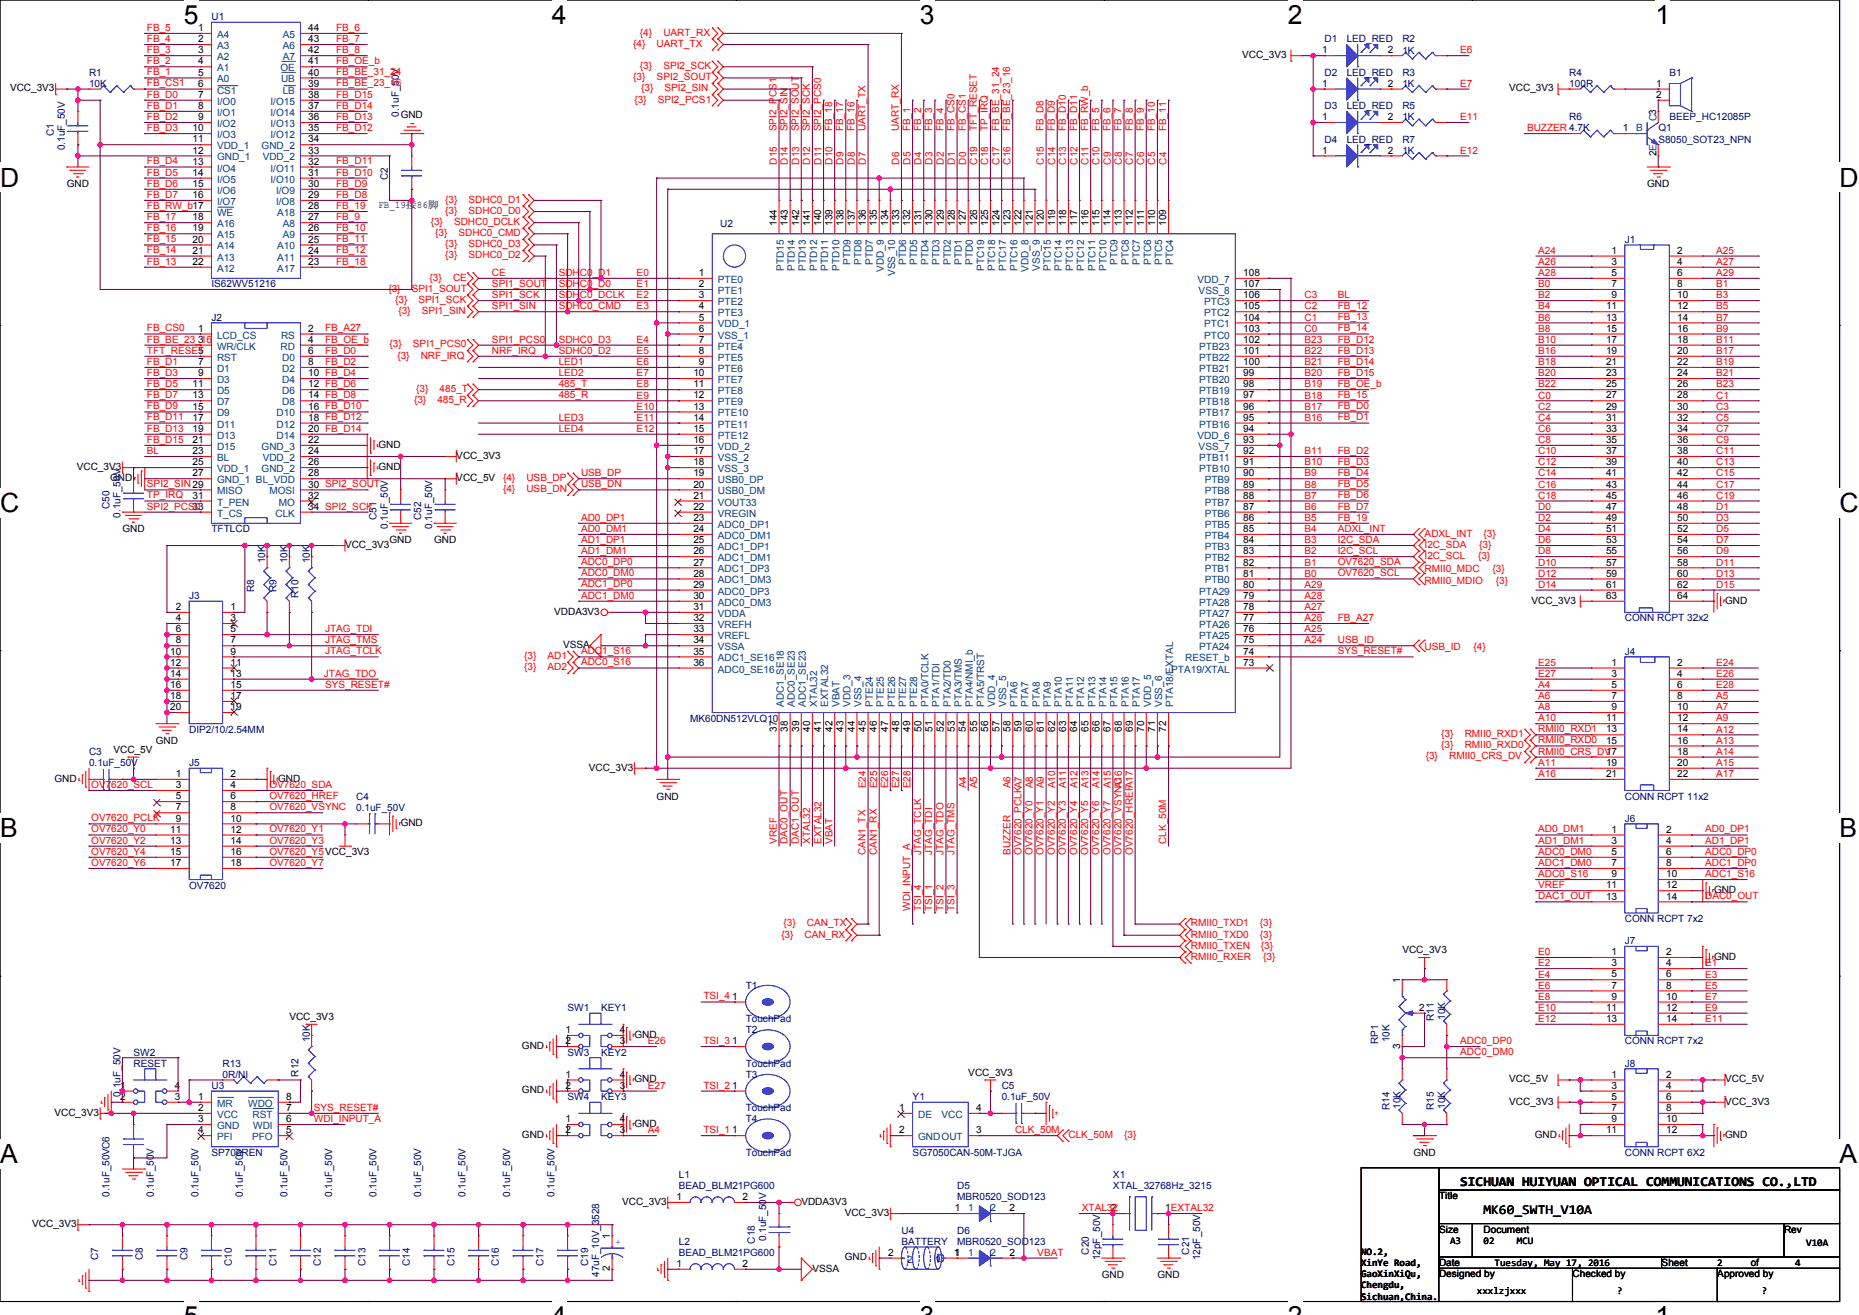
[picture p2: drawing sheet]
<svg xmlns="http://www.w3.org/2000/svg" width="297mm" height="210mm" viewBox="0 0 297 210" stroke-linecap="round" stroke-linejoin="round" font-family="sans-serif">
<defs><g id="words">
<g font-size="4.2">
<text x="29.4" y="3.8">5</text>
<text x="88.2" y="3.8">4</text>
<text x="147" y="3.8">3</text>
<text x="205.7" y="3.8">2</text>
<text x="264.5" y="3.8">1</text>
<text x="0" y="29.8">D</text>
<text x="293.9" y="29.8">D</text>
<text x="0" y="81.8">C</text>
<text x="293.9" y="81.8">C</text>
<text x="0" y="133.7">B</text>
<text x="293.9" y="133.7">B</text>
<text x="0" y="185.7">A</text>
<text x="293.9" y="185.7">A</text>
</g>
<g font-size="2.1">
<text x="233.3" y="189.4">SICHUAN HUIYUAN OPTICAL COMMUNICATIONS CO.,LTD</text>
<text x="237" y="193.8">MK60_SWTH_V10A</text>
</g>
<g font-size="1.6" fill="#f00">
<text x="23.5" y="4.9">FB_5</text>
<text x="53.7" y="4.9">FB_6</text>
<text x="102.2" y="5.7">{4}</text>
<text x="106" y="5.7">UART_RX</text>
<text x="23.5" y="10.3">FB_2</text>
<text x="23.5" y="8.5">FB_3</text>
<text x="23.5" y="6.7">FB_4</text>
<text x="53.7" y="10.3">FB_OE_b</text>
<text x="53.7" y="8.5">FB_8</text>
<text x="53.7" y="6.7">FB_7</text>
<text x="101.2" y="7.5">{4}</text>
<text x="102.2" y="11">{3}</text>
<text x="104.9" y="7.5">UART_TX</text>
<text x="106" y="11">SPI2_SCK</text>
<text x="233.3" y="8.5">E6</text>
<text x="23.5" y="17.4">FB_D1</text>
<text x="23.5" y="15.6">FB_D0</text>
<text x="23.5" y="13.8">FB_CS1</text>
<text x="23.5" y="12">FB_1</text>
<text x="53.7" y="17.4">FB_D14</text>
<text x="53.7" y="15.6">FB_D15</text>
<text x="53.7" y="13.8">FB_BE_23_16</text>
<text x="53.7" y="12">FB_BE_31_24</text>
<text x="101.2" y="12.8">{3}</text>
<text x="101.4" y="16.4">{3}</text>
<text x="102.4" y="14.6">{3}</text>
<text x="104.9" y="12.8">SPI2_SOUT</text>
<text x="105.1" y="16.4">SPI2_PCS1</text>
<text x="106.2" y="14.6">SPI2_SIN</text>
<text x="233.3" y="13.9">E7</text>
<text x="23.5" y="20.9">FB_D3</text>
<text x="23.5" y="19.1">FB_D2</text>
<text x="53.7" y="20.9">FB_D12</text>
<text x="53.7" y="19.1">FB_D13</text>
<text x="124.1" y="21" transform="rotate(-90 124.1 21)">SPI2_PCS1</text>
<text x="125.8" y="21" transform="rotate(-90 125.8 21)">SPI2_SIN</text>
<text x="127.6" y="21" transform="rotate(-90 127.6 21)">SPI2_SOUT</text>
<text x="129.4" y="21" transform="rotate(-90 129.4 21)">SPI2_SCK</text>
<text x="131.2" y="21" transform="rotate(-90 131.2 21)">SPI2_PCS0</text>
<text x="132.9" y="21" transform="rotate(-90 132.9 21)">FB_18</text>
<text x="134.7" y="21" transform="rotate(-90 134.7 21)">FB_17</text>
<text x="136.5" y="21" transform="rotate(-90 136.5 21)">FB_16</text>
<text x="138.3" y="21" transform="rotate(-90 138.3 21)">UART_TX</text>
<text x="143.6" y="21" transform="rotate(-90 143.6 21)">UART_RX</text>
<text x="145.4" y="21" transform="rotate(-90 145.4 21)">FB_1</text>
<text x="147.2" y="21" transform="rotate(-90 147.2 21)">FB_2</text>
<text x="149" y="21" transform="rotate(-90 149 21)">FB_3</text>
<text x="150.7" y="21" transform="rotate(-90 150.7 21)">FB_4</text>
<text x="152.5" y="21" transform="rotate(-90 152.5 21)">FB_CS0</text>
<text x="154.3" y="21" transform="rotate(-90 154.3 21)">FB_CS1</text>
<text x="156.1" y="21" transform="rotate(-90 156.1 21)">TFT_RESET</text>
<text x="157.8" y="21" transform="rotate(-90 157.8 21)">TP_IRQ</text>
<text x="159.6" y="21" transform="rotate(-90 159.6 21)">FB_BE_31_24</text>
<text x="161.4" y="21" transform="rotate(-90 161.4 21)">FB_BE_23_16</text>
<text x="166.7" y="21" transform="rotate(-90 166.7 21)">FB_D8</text>
<text x="168.5" y="21" transform="rotate(-90 168.5 21)">FB_D9</text>
<text x="170.3" y="21" transform="rotate(-90 170.3 21)">FB_D10</text>
<text x="172.1" y="21" transform="rotate(-90 172.1 21)">FB_D11</text>
<text x="173.8" y="21" transform="rotate(-90 173.8 21)">FB_RW_b</text>
<text x="175.6" y="21" transform="rotate(-90 175.6 21)">FB_5</text>
<text x="177.4" y="21" transform="rotate(-90 177.4 21)">FB_6</text>
<text x="179.2" y="21" transform="rotate(-90 179.2 21)">FB_7</text>
<text x="181" y="21" transform="rotate(-90 181 21)">FB_8</text>
<text x="182.7" y="21" transform="rotate(-90 182.7 21)">FB_9</text>
<text x="184.5" y="21" transform="rotate(-90 184.5 21)">FB_10</text>
<text x="186.3" y="21" transform="rotate(-90 186.3 21)">FB_11</text>
<text x="233.3" y="19.2">E11</text>
<text x="244" y="21">BUZZER 4.7K</text>
<text x="23.5" y="29.8">FB_D6</text>
<text x="23.5" y="28">FB_D5</text>
<text x="23.5" y="26.3">FB_D4</text>
<text x="53.7" y="29.8">FB_D9</text>
<text x="53.7" y="28">FB_D10</text>
<text x="53.7" y="26.3">FB_D11</text>
<text x="124.1" y="26.3" transform="rotate(-90 124.1 26.3)">D15</text>
<text x="125.9" y="26.3" transform="rotate(-90 125.9 26.3)">D14</text>
<text x="127.7" y="26.3" transform="rotate(-90 127.7 26.3)">D13</text>
<text x="129.4" y="26.3" transform="rotate(-90 129.4 26.3)">D12</text>
<text x="131.2" y="26.3" transform="rotate(-90 131.2 26.3)">D11</text>
<text x="133" y="26.3" transform="rotate(-90 133 26.3)">D10</text>
<text x="134.8" y="26.3" transform="rotate(-90 134.8 26.3)">D9</text>
<text x="136.6" y="26.3" transform="rotate(-90 136.6 26.3)">D8</text>
<text x="138.3" y="26.3" transform="rotate(-90 138.3 26.3)">D7</text>
<text x="143.7" y="26.3" transform="rotate(-90 143.7 26.3)">D6</text>
<text x="145.4" y="26.3" transform="rotate(-90 145.4 26.3)">D5</text>
<text x="147.2" y="26.3" transform="rotate(-90 147.2 26.3)">D4</text>
<text x="149" y="26.3" transform="rotate(-90 149 26.3)">D3</text>
<text x="150.8" y="26.3" transform="rotate(-90 150.8 26.3)">D2</text>
<text x="152.6" y="26.3" transform="rotate(-90 152.6 26.3)">D1</text>
<text x="154.3" y="26.3" transform="rotate(-90 154.3 26.3)">D0</text>
<text x="156.1" y="26.3" transform="rotate(-90 156.1 26.3)">C19</text>
<text x="157.9" y="26.3" transform="rotate(-90 157.9 26.3)">C18</text>
<text x="159.7" y="26.3" transform="rotate(-90 159.7 26.3)">C17</text>
<text x="161.5" y="26.3" transform="rotate(-90 161.5 26.3)">C16</text>
<text x="166.8" y="26.3" transform="rotate(-90 166.8 26.3)">C15</text>
<text x="168.6" y="26.3" transform="rotate(-90 168.6 26.3)">C14</text>
<text x="170.3" y="26.3" transform="rotate(-90 170.3 26.3)">C13</text>
<text x="172.1" y="26.3" transform="rotate(-90 172.1 26.3)">C12</text>
<text x="173.9" y="26.3" transform="rotate(-90 173.9 26.3)">C11</text>
<text x="175.7" y="26.3" transform="rotate(-90 175.7 26.3)">C10</text>
<text x="177.5" y="26.3" transform="rotate(-90 177.5 26.3)">C9</text>
<text x="179.2" y="26.3" transform="rotate(-90 179.2 26.3)">C8</text>
<text x="181" y="26.3" transform="rotate(-90 181 26.3)">C7</text>
<text x="182.8" y="26.3" transform="rotate(-90 182.8 26.3)">C6</text>
<text x="184.6" y="26.3" transform="rotate(-90 184.6 26.3)">C5</text>
<text x="186.3" y="26.3" transform="rotate(-90 186.3 26.3)">C4</text>
<text x="233.3" y="24.5">E12</text>
<text x="23.5" y="35.1">FB_17</text>
<text x="23.5" y="33.4">FB_RW_b17</text>
<text x="23.5" y="31.6">FB_D7</text>
<text x="53.7" y="35.1">FB_9</text>
<text x="53.7" y="33.4">FB_19</text>
<text x="53.7" y="31.6">FB_D8</text>
<text x="68.8" y="35.9">{3}</text>
<text x="71.1" y="32.4">{3}</text>
<text x="71.1" y="34.2">{3}</text>
<text x="72.5" y="35.9">SDHC0_DCLK</text>
<text x="74.9" y="32.4">SDHC0_D1</text>
<text x="74.9" y="34.2">SDHC0_D0</text>
<text x="23.5" y="40.5">FB_14</text>
<text x="23.5" y="38.7">FB_15</text>
<text x="23.5" y="36.9">FB_16</text>
<text x="53.7" y="40.5">FB_12</text>
<text x="53.7" y="38.7">FB_11</text>
<text x="53.7" y="36.9">FB_10</text>
<text x="69.5" y="37.7">{3}</text>
<text x="71.1" y="39.5">{3}</text>
<text x="71.1" y="41.3">{3}</text>
<text x="73.3" y="37.7">SDHC0_CMD</text>
<text x="74.9" y="39.5">SDHC0_D3</text>
<text x="74.9" y="41.3">SDHC0_D2</text>
<text x="245.7" y="40.5">A24</text>
<text x="274.2" y="40.5">A25</text>
<text x="23.5" y="42.3">FB_13</text>
<text x="53.7" y="42.3">FB_18</text>
<text x="62.1" y="46.6">{3}</text>
<text x="65.8" y="46.6">SPI1_SOUT</text>
<text x="68.6" y="44.8">{3}</text>
<text x="72.4" y="44.8">CE</text>
<text x="78.6" y="44.1">CE</text>
<text x="78.6" y="45.8">SPI1_SOUT</text>
<text x="78.6" y="47.6">SPI1_SCK</text>
<text x="89.3" y="44">SDHC0_D1</text>
<text x="89.3" y="45.8">SDHC0_D0</text>
<text x="89.3" y="47.6">SDHC0_DCLK</text>
<text x="101.7" y="47.6">E2</text>
<text x="101.7" y="45.9">E1</text>
<text x="101.7" y="44.1">E0</text>
<text x="208.4" y="47.6">C3</text>
<text x="213.7" y="47.6">BL</text>
<text x="245.7" y="42.3">A26</text>
<text x="245.7" y="44.1">A28</text>
<text x="245.7" y="45.9">B0</text>
<text x="245.7" y="47.6">B2</text>
<text x="274.2" y="42.3">A27</text>
<text x="274.2" y="44.1">A29</text>
<text x="274.2" y="45.9">B1</text>
<text x="274.2" y="47.6">B3</text>
<text x="23.5" y="52.9">FB_CS0</text>
<text x="51.9" y="52.9">FB_A27</text>
<text x="63.1" y="48.4">{3}</text>
<text x="63.7" y="50.2">{3}</text>
<text x="66.9" y="48.4">SPI1_SCK</text>
<text x="67.4" y="50.2">SPI1_SIN</text>
<text x="78.6" y="49.4">SPI1_SIN</text>
<text x="89.3" y="49.4">SDHC0_CMD</text>
<text x="101.7" y="49.4">E3</text>
<text x="208.4" y="49.4">C2</text>
<text x="208.4" y="51.2">C1</text>
<text x="208.4" y="53">C0</text>
<text x="213.7" y="49.4">FB_12</text>
<text x="213.7" y="51.1">FB_13</text>
<text x="213.7" y="52.9">FB_14</text>
<text x="245.7" y="49.4">B4</text>
<text x="245.7" y="51.2">B6</text>
<text x="245.7" y="53">B8</text>
<text x="274.2" y="49.4">B5</text>
<text x="274.2" y="51.2">B7</text>
<text x="274.2" y="53">B9</text>
<text x="23.5" y="54.7">FB_BE_23_16</text>
<text x="23.5" y="56.5">TFT_RESET</text>
<text x="23.5" y="58.3">FB_D1</text>
<text x="51.9" y="54.7">FB_OE_b</text>
<text x="51.9" y="56.5">FB_D0</text>
<text x="51.9" y="58.3">FB_D2</text>
<text x="62.2" y="55.5">{3}</text>
<text x="63.5" y="57.3">{3}</text>
<text x="66" y="55.5">SPI1_PCS0</text>
<text x="67.2" y="57.3">NRF_IRQ</text>
<text x="78.6" y="54.7">SPI1_PCS0</text>
<text x="78.6" y="56.5">NRF_IRQ</text>
<text x="89.3" y="54.7">SDHC0_D3</text>
<text x="89.3" y="58.3">LED1</text>
<text x="89.3" y="56.5">SDHC0_D2</text>
<text x="101.7" y="58.3">E6</text>
<text x="101.7" y="56.5">E5</text>
<text x="101.7" y="54.8">E4</text>
<text x="208.4" y="54.8">B23</text>
<text x="208.4" y="56.5">B22</text>
<text x="208.4" y="58.3">B21</text>
<text x="213.7" y="54.7">FB_D12</text>
<text x="213.7" y="56.5">FB_D13</text>
<text x="213.7" y="58.3">FB_D14</text>
<text x="245.7" y="54.8">B10</text>
<text x="245.7" y="56.5">B16</text>
<text x="245.7" y="58.3">B18</text>
<text x="274.2" y="54.8">B11</text>
<text x="274.2" y="56.5">B17</text>
<text x="274.2" y="58.3">B19</text>
<text x="23.5" y="60">FB_D3</text>
<text x="23.5" y="61.8">FB_D5</text>
<text x="23.5" y="63.6">FB_D7</text>
<text x="23.5" y="65.4">FB_D9</text>
<text x="66.2" y="64.4">{3}</text>
<text x="66.5" y="62.6">{3}</text>
<text x="69.9" y="64.4">485_R</text>
<text x="70.2" y="62.6">485_T</text>
<text x="89.3" y="60.1">LED2</text>
<text x="89.3" y="61.8">485_T</text>
<text x="89.3" y="63.6">485_R</text>
<text x="101.7" y="60.1">E7</text>
<text x="101.7" y="61.9">E8</text>
<text x="101.7" y="63.6">E9</text>
<text x="101.7" y="65.4">E10</text>
<text x="208.4" y="61.9">B19</text>
<text x="208.4" y="63.6">B18</text>
<text x="208.4" y="65.4">B17</text>
<text x="208.4" y="60.1">B20</text>
<text x="213.7" y="61.8">FB_OE_b</text>
<text x="213.7" y="63.6">FB_15</text>
<text x="213.7" y="65.4">FB_D0</text>
<text x="213.7" y="60">FB_D15</text>
<text x="245.7" y="60.1">B20</text>
<text x="245.7" y="61.9">B22</text>
<text x="245.7" y="63.6">C0</text>
<text x="245.7" y="65.4">C2</text>
<text x="274.2" y="60.1">B21</text>
<text x="274.2" y="61.9">B23</text>
<text x="274.2" y="63.6">C1</text>
<text x="274.2" y="65.4">C3</text>
<text x="23.5" y="67.2">FB_D11</text>
<text x="23.5" y="68.9">FB_D13</text>
<text x="23.5" y="70.7">FB_D15</text>
<text x="89.3" y="67.2">LED3</text>
<text x="89.3" y="69">LED4</text>
<text x="101.7" y="67.2">E11</text>
<text x="101.7" y="69">E12</text>
<text x="208.4" y="67.2">B16</text>
<text x="213.7" y="67.2">FB_D1</text>
<text x="245.7" y="67.2">C4</text>
<text x="245.7" y="69">C6</text>
<text x="245.7" y="70.8">C8</text>
<text x="274.2" y="67.2">C5</text>
<text x="274.2" y="69">C7</text>
<text x="274.2" y="70.8">C9</text>
<text x="23.5" y="72.5">BL</text>
<text x="23.5" y="77.8">SPI2_SIN29</text>
<text x="80.4" y="76.8">{4}</text>
<text x="84.1" y="76.8">USB_DP</text>
<text x="92.8" y="76">USB_DP</text>
<text x="92.8" y="77.8">USB_DN</text>
<text x="208.4" y="76.1">B9</text>
<text x="208.4" y="77.9">B8</text>
<text x="208.4" y="72.5">B11</text>
<text x="208.4" y="74.3">B10</text>
<text x="213.7" y="76">FB_D4</text>
<text x="213.7" y="77.8">FB_D5</text>
<text x="213.7" y="72.5">FB_D2</text>
<text x="213.7" y="74.3">FB_D3</text>
<text x="245.7" y="72.5">C10</text>
<text x="245.7" y="74.3">C12</text>
<text x="245.7" y="76.1">C14</text>
<text x="245.7" y="77.9">C16</text>
<text x="274.2" y="72.5">C11</text>
<text x="274.2" y="74.3">C13</text>
<text x="274.2" y="76.1">C15</text>
<text x="274.2" y="77.9">C17</text>
<text x="23.5" y="79.6">TP_IRQ</text>
<text x="23.5" y="81.4">SPI2_PCS0</text>
<text x="80.4" y="78.6">{4}</text>
<text x="84.1" y="78.6">USB_DN</text>
<text x="92.8" y="83.2">AD0_DP1</text>
<text x="208.4" y="83.2">B5</text>
<text x="208.4" y="79.7">B7</text>
<text x="208.4" y="81.4">B6</text>
<text x="213.7" y="83.2">FB_19</text>
<text x="213.7" y="79.6">FB_D6</text>
<text x="213.7" y="81.4">FB_D7</text>
<text x="245.7" y="79.7">C18</text>
<text x="245.7" y="81.4">D0</text>
<text x="245.7" y="83.2">D2</text>
<text x="274.2" y="79.7">C19</text>
<text x="274.2" y="81.4">D1</text>
<text x="274.2" y="83.2">D3</text>
<text x="92.8" y="84.9">AD0_DM1</text>
<text x="92.8" y="86.7">AD1_DP1</text>
<text x="92.8" y="88.5">AD1_DM1</text>
<text x="208.4" y="85">B4</text>
<text x="208.4" y="86.8">B3</text>
<text x="208.4" y="88.5">B2</text>
<text x="213.7" y="84.9">ADXL_INT</text>
<text x="213.7" y="86.7">I2C_SDA</text>
<text x="213.7" y="88.5">I2C_SCL</text>
<text x="227.6" y="89.3">I2C_SCL</text>
<text x="227.6" y="87.5">I2C_SDA</text>
<text x="227.6" y="85.7">ADXL_INT</text>
<text x="236.1" y="89.3">{3}</text>
<text x="236.3" y="87.5">{3}</text>
<text x="237" y="85.7">{3}</text>
<text x="245.7" y="85">D4</text>
<text x="245.7" y="86.8">D6</text>
<text x="245.7" y="88.5">D8</text>
<text x="274.2" y="85">D5</text>
<text x="274.2" y="86.8">D7</text>
<text x="274.2" y="88.5">D9</text>
<text x="92.8" y="90.3">ADC0_DP0</text>
<text x="92.8" y="92">ADC0_DM0</text>
<text x="92.8" y="93.8">ADC1_DP0</text>
<text x="92.8" y="95.6">ADC1_DM0</text>
<text x="208.4" y="92.1">B0</text>
<text x="208.4" y="90.3">B1</text>
<text x="208.4" y="93.9">A29</text>
<text x="208.4" y="95.7">A28</text>
<text x="213.7" y="92">OV7620_SCL</text>
<text x="213.7" y="90.3">OV7620_SDA</text>
<text x="227.6" y="93.2">RMII0_MDIO</text>
<text x="227.6" y="91.4">RMII0_MDC</text>
<text x="238.5" y="91.4">{3}</text>
<text x="239" y="93.2">{3}</text>
<text x="245.7" y="90.3">D10</text>
<text x="245.7" y="92.1">D12</text>
<text x="245.7" y="93.9">D14</text>
<text x="274.2" y="90.3">D11</text>
<text x="274.2" y="92.1">D13</text>
<text x="274.2" y="93.9">D15</text>
<text x="51.9" y="100.9">JTAG_TDI</text>
<text x="208.4" y="97.4">A27</text>
<text x="208.4" y="99.2">A26</text>
<text x="208.4" y="101">A25</text>
<text x="213.7" y="99.2">FB_A27</text>
<text x="51.9" y="102.7">JTAG_TMS</text>
<text x="51.9" y="104.5">JTAG_TCLK</text>
<text x="83.8" y="105.3">{3}</text>
<text x="83.8" y="107">{3}</text>
<text x="87.5" y="105.3">AD1</text>
<text x="87.5" y="107">AD2</text>
<text x="92.8" y="104.5">ADC1_S16</text>
<text x="92.8" y="106.3">ADC0_S16</text>
<text x="208.4" y="102.8">A24</text>
<text x="213.7" y="104.5">SYS_RESET#</text>
<text x="213.7" y="102.7">USB_ID</text>
<text x="227.6" y="103.9">USB_ID</text>
<text x="235.4" y="103.9">{4}</text>
<text x="245.7" y="106.3">E25</text>
<text x="274.2" y="106.3">E24</text>
<text x="51.7" y="108">JTAG_TDO</text>
<text x="51.9" y="109.8">SYS_RESET#</text>
<text x="245.7" y="108.1">E27</text>
<text x="245.7" y="109.9">A4</text>
<text x="245.7" y="111.7">A6</text>
<text x="245.7" y="113.4">A8</text>
<text x="274.2" y="108.1">E26</text>
<text x="274.2" y="109.9">E28</text>
<text x="274.2" y="111.7">A5</text>
<text x="274.2" y="113.4">A7</text>
<text x="230.3" y="117.7">{3}</text>
<text x="230.3" y="119.5">{3}</text>
<text x="234" y="117.7">RMII0_RXD1</text>
<text x="234" y="119.5">RMII0_RXD0</text>
<text x="245.7" y="115.2">A10</text>
<text x="245.7" y="116.9">RMII0_RXD1</text>
<text x="245.7" y="118.7">RMII0_RXD0</text>
<text x="274.2" y="115.2">A9</text>
<text x="274.2" y="117">A12</text>
<text x="274.2" y="118.8">A13</text>
<text x="14.6" y="125.8">OV7620_SCL</text>
<text x="43" y="125.8">OV7620_SDA</text>
<text x="138.3" y="125.9" transform="rotate(-90 138.3 125.9)">E24</text>
<text x="140.1" y="125.9" transform="rotate(-90 140.1 125.9)">E25</text>
<text x="141.9" y="125.9" transform="rotate(-90 141.9 125.9)">E26</text>
<text x="143.7" y="125.9" transform="rotate(-90 143.7 125.9)">E27</text>
<text x="145.4" y="125.9" transform="rotate(-90 145.4 125.9)">E28</text>
<text x="154.3" y="125.9" transform="rotate(-90 154.3 125.9)">A4</text>
<text x="156.1" y="125.9" transform="rotate(-90 156.1 125.9)">A5</text>
<text x="161.5" y="125.9" transform="rotate(-90 161.5 125.9)">A6</text>
<text x="165" y="125.9" transform="rotate(-90 165 125.9)">A8</text>
<text x="166.8" y="125.9" transform="rotate(-90 166.8 125.9)">A9</text>
<text x="168.6" y="125.9" transform="rotate(-90 168.6 125.9)">A10</text>
<text x="170.3" y="125.9" transform="rotate(-90 170.3 125.9)">A11</text>
<text x="172.1" y="125.9" transform="rotate(-90 172.1 125.9)">A12</text>
<text x="173.9" y="125.9" transform="rotate(-90 173.9 125.9)">A13</text>
<text x="175.7" y="125.9" transform="rotate(-90 175.7 125.9)">A14</text>
<text x="177.5" y="125.9" transform="rotate(-90 177.5 125.9)">A15</text>
<text x="179.2" y="125.9" transform="rotate(-90 179.2 125.9)">A16</text>
<text x="227.8" y="121.3">{3}</text>
<text x="231.5" y="121.3">RMII0_CRS_DV</text>
<text x="245.7" y="120.5">RMII0_CRS_DV</text>
<text x="245.7" y="122.3">A11</text>
<text x="245.7" y="124.1">A16</text>
<text x="274.2" y="120.5">A14</text>
<text x="274.2" y="122.3">A15</text>
<text x="274.2" y="124.1">A17</text>
<text x="14.6" y="131.2">OV7620_PCLK</text>
<text x="43" y="127.6">OV7620_HREF</text>
<text x="43" y="129.4">OV7620_VSYNC</text>
<text x="14.6" y="132.9">OV7620_Y0</text>
<text x="14.6" y="134.7">OV7620_Y2</text>
<text x="14.6" y="136.5">OV7620_Y4</text>
<text x="43" y="132.9">OV7620_Y1</text>
<text x="43" y="134.7">OV7620_Y3</text>
<text x="43" y="136.5">OV7620_Y5VCC_3V3</text>
<text x="124.1" y="134.8" transform="rotate(-90 124.1 134.8)">VREF</text>
<text x="125.8" y="134.8" transform="rotate(-90 125.8 134.8)">DAC0_OUT</text>
<text x="127.6" y="134.8" transform="rotate(-90 127.6 134.8)">DAC1_OUT</text>
<text x="129.4" y="134.8" transform="rotate(-90 129.4 134.8)">XTAL32</text>
<text x="131.2" y="134.8" transform="rotate(-90 131.2 134.8)">EXTAL32</text>
<text x="133" y="134.8" transform="rotate(-90 133 134.8)">VBAT</text>
<text x="138.3" y="136.5" transform="rotate(-90 138.3 136.5)">CAN1_TX</text>
<text x="140.1" y="136.5" transform="rotate(-90 140.1 136.5)">CAN1_RX</text>
<text x="147.2" y="136.5" transform="rotate(-90 147.2 136.5)">JTAG_TCLK</text>
<text x="149" y="136.5" transform="rotate(-90 149 136.5)">JTAG_TDI</text>
<text x="150.7" y="136.5" transform="rotate(-90 150.7 136.5)">JTAG_TDO</text>
<text x="152.5" y="136.5" transform="rotate(-90 152.5 136.5)">JTAG_TMS</text>
<text x="161.5" y="136.5" transform="rotate(-90 161.5 136.5)">BUZZER</text>
<text x="163.2" y="136.5" transform="rotate(-90 163.2 136.5)">OV7620_PCLKA7</text>
<text x="165" y="136.5" transform="rotate(-90 165 136.5)">OV7620_Y0</text>
<text x="166.7" y="136.5" transform="rotate(-90 166.7 136.5)">OV7620_Y1</text>
<text x="168.5" y="136.5" transform="rotate(-90 168.5 136.5)">OV7620_Y2</text>
<text x="170.3" y="136.5" transform="rotate(-90 170.3 136.5)">OV7620_Y3</text>
<text x="172.1" y="136.5" transform="rotate(-90 172.1 136.5)">OV7620_Y4</text>
<text x="173.8" y="136.5" transform="rotate(-90 173.8 136.5)">OV7620_Y5</text>
<text x="175.6" y="136.5" transform="rotate(-90 175.6 136.5)">OV7620_Y6</text>
<text x="177.4" y="136.5" transform="rotate(-90 177.4 136.5)">OV7620_Y7</text>
<text x="179.2" y="136.5" transform="rotate(-90 179.2 136.5)">OV7620_VSYNC</text>
<text x="181" y="136.5" transform="rotate(-90 181 136.5)">OV7620_HREFA17</text>
<text x="186.3" y="134.8" transform="rotate(-90 186.3 134.8)">CLK_50M</text>
<text x="245.7" y="132.9">AD0_DM1</text>
<text x="245.7" y="134.7">AD1_DM1</text>
<text x="245.7" y="136.5">ADC0_DM0</text>
<text x="272.4" y="132.9">AD0_DP1</text>
<text x="272.4" y="134.7">AD1_DP1</text>
<text x="272.4" y="136.5">ADC0_DP0</text>
<text x="14.6" y="138.3">OV7620_Y6</text>
<text x="43" y="138.3">OV7620_Y7</text>
<text x="245.7" y="138.3">ADC1_DM0</text>
<text x="245.7" y="140">ADC0_S16</text>
<text x="245.7" y="141.9">VREF</text>
<text x="245.7" y="143.6">DAC1_OUT</text>
<text x="272.4" y="138.3">ADC1_DP0</text>
<text x="272.4" y="140">ADC1_S16</text>
<text x="272.4" y="143.6">DAC0_OUT</text>
<text x="124.8" y="149.7">{3}</text>
<text x="125.2" y="147.9">{3}</text>
<text x="128.6" y="149.7">CAN_RX</text>
<text x="128.9" y="147.9">CAN_TX</text>
<text x="145.4" y="145.4" transform="rotate(-90 145.4 145.4)">WDI_INPUT_A</text>
<text x="147.2" y="145.4" transform="rotate(-90 147.2 145.4)">TSI_4</text>
<text x="149" y="145.4" transform="rotate(-90 149 145.4)">TSI_1</text>
<text x="150.7" y="145.4" transform="rotate(-90 150.7 145.4)">TSI_2</text>
<text x="152.5" y="145.4" transform="rotate(-90 152.5 145.4)">TSI_3</text>
<text x="190.3" y="149.7">RMII0_TXD0</text>
<text x="190.3" y="147.9">RMII0_TXD1</text>
<text x="201.3" y="149.7">{3}</text>
<text x="201.3" y="147.9">{3}</text>
<text x="190.3" y="151.5">RMII0_TXEN</text>
<text x="190.3" y="153.3">RMII0_RXER</text>
<text x="201.5" y="151.5">{3}</text>
<text x="201.8" y="153.3">{3}</text>
<text x="245.7" y="152.5">E0</text>
<text x="245.7" y="154.3">E2</text>
<text x="272.4" y="154.3">E1</text>
<text x="112.4" y="159.6">TSI_4</text>
<text x="245.7" y="156.1">E4</text>
<text x="245.7" y="157.9">E6</text>
<text x="245.7" y="159.7">E8</text>
<text x="245.7" y="161.4">E10</text>
<text x="272.4" y="156.1">E3</text>
<text x="272.4" y="157.9">E5</text>
<text x="272.4" y="159.7">E7</text>
<text x="272.4" y="161.4">E9</text>
<text x="103.5" y="166.8">E26</text>
<text x="112.4" y="166.7">TSI_3</text>
<text x="233.3" y="166.7">ADC0_DP0</text>
<text x="245.7" y="163.2">E12</text>
<text x="272.4" y="163.2">E11</text>
<text x="103.5" y="173.9">E27</text>
<text x="112.4" y="173.8">TSI_2</text>
<text x="233.3" y="168.5">ADC0_DM0</text>
<text x="50.1" y="177.4">SYS_RESET#</text>
<text x="50.1" y="179.2">WDI_INPUT_A</text>
<text x="103.5" y="181">A4</text>
<text x="112.4" y="180.9">TSI_1</text>
<text x="162.2" y="180.9">CLK_50M</text>
<text x="170.7" y="181.7">CLK_50M</text>
<text x="179.6" y="181.7">{3}</text>
<text x="172.8" y="193.4">XTAL32</text>
<text x="165.7" y="200.6">VBAT</text>
</g>
<g font-size="1.6">
<text x="31.6" y="5">1</text>
<text x="49.3" y="5">44</text>
<text x="31.6" y="6.7">2</text>
<text x="31.6" y="8.5">3</text>
<text x="31.6" y="10.3">4</text>
<text x="49.3" y="10.3">41</text>
<text x="49.3" y="8.5">42</text>
<text x="49.3" y="6.7">43</text>
<text x="198.4" y="9.3">VCC_3V3</text>
<text x="211.2" y="8.5">1</text>
<text x="221.7" y="8.5">2</text>
<text x="1.6" y="14.6">VCC_3V3</text>
<text x="31.6" y="12.1">5</text>
<text x="31.6" y="13.9">6</text>
<text x="31.6" y="15.6">7</text>
<text x="31.6" y="17.4">8</text>
<text x="49.3" y="17.4">37</text>
<text x="49.3" y="15.6">38</text>
<text x="49.3" y="13.9">39</text>
<text x="49.3" y="12.1">40</text>
<text x="211.2" y="13.9">1</text>
<text x="221.7" y="13.9">2</text>
<text x="241.1" y="14.6">VCC_3V3</text>
<text x="264.6" y="13.9">1</text>
<text x="264.6" y="15.6">2</text>
<text x="30.8" y="21">10</text>
<text x="30.8" y="22.7">11</text>
<text x="31.6" y="19.2">9</text>
<text x="49.3" y="22.7">34</text>
<text x="49.3" y="21">35</text>
<text x="49.3" y="19.2">36</text>
<text x="64" y="18.9">GND</text>
<text x="211.2" y="19.2">1</text>
<text x="221.7" y="19.2">2</text>
<text x="259.2" y="21">1</text>
<text x="10.7" y="29.9">GND</text>
<text x="30.8" y="24.5">12</text>
<text x="30.8" y="26.3">13</text>
<text x="30.8" y="28.1">14</text>
<text x="30.8" y="29.9">15</text>
<text x="49.3" y="29.9">30</text>
<text x="49.3" y="28.1">31</text>
<text x="49.3" y="26.3">32</text>
<text x="49.3" y="24.5">33</text>
<text x="211.2" y="24.5">1</text>
<text x="221.7" y="24.5">2</text>
<text x="263.2" y="29.9">GND</text>
<text x="264.6" y="24.9" transform="rotate(-90 264.6 24.9)">2E</text>
<text x="30.8" y="31.6">16</text>
<text x="30.8" y="35.2">18</text>
<text x="49.3" y="35.2">27</text>
<text x="49.3" y="33.4">28</text>
<text x="49.3" y="31.6">29</text>
<text x="60.4" y="33.3">FB_19接86脚</text>
<text x="30.8" y="37">19</text>
<text x="30.8" y="38.7">20</text>
<text x="30.8" y="40.5">21</text>
<text x="49.3" y="40.5">24</text>
<text x="49.3" y="38.7">25</text>
<text x="49.3" y="37">26</text>
<text x="124.1" y="36.1" transform="rotate(-90 124.1 36.1)">144</text>
<text x="125.9" y="36.1" transform="rotate(-90 125.9 36.1)">143</text>
<text x="127.7" y="36.1" transform="rotate(-90 127.7 36.1)">142</text>
<text x="129.4" y="36.1" transform="rotate(-90 129.4 36.1)">141</text>
<text x="131.2" y="36.1" transform="rotate(-90 131.2 36.1)">140</text>
<text x="133" y="36.1" transform="rotate(-90 133 36.1)">139</text>
<text x="134.8" y="36.1" transform="rotate(-90 134.8 36.1)">138</text>
<text x="136.5" y="36.1" transform="rotate(-90 136.5 36.1)">137</text>
<text x="138.3" y="36.1" transform="rotate(-90 138.3 36.1)">136</text>
<text x="140.1" y="36.1" transform="rotate(-90 140.1 36.1)">135</text>
<text x="141.9" y="36.1" transform="rotate(-90 141.9 36.1)">134</text>
<text x="143.7" y="36.1" transform="rotate(-90 143.7 36.1)">133</text>
<text x="145.4" y="36.1" transform="rotate(-90 145.4 36.1)">132</text>
<text x="147.2" y="36.1" transform="rotate(-90 147.2 36.1)">131</text>
<text x="149" y="36.1" transform="rotate(-90 149 36.1)">130</text>
<text x="150.8" y="36.1" transform="rotate(-90 150.8 36.1)">129</text>
<text x="152.5" y="36.1" transform="rotate(-90 152.5 36.1)">128</text>
<text x="154.3" y="36.1" transform="rotate(-90 154.3 36.1)">127</text>
<text x="156.1" y="36.1" transform="rotate(-90 156.1 36.1)">126</text>
<text x="157.9" y="36.1" transform="rotate(-90 157.9 36.1)">125</text>
<text x="159.7" y="36.1" transform="rotate(-90 159.7 36.1)">124</text>
<text x="161.4" y="36.1" transform="rotate(-90 161.4 36.1)">123</text>
<text x="163.2" y="36.1" transform="rotate(-90 163.2 36.1)">122</text>
<text x="165" y="36.1" transform="rotate(-90 165 36.1)">121</text>
<text x="166.8" y="36.1" transform="rotate(-90 166.8 36.1)">120</text>
<text x="168.6" y="36.1" transform="rotate(-90 168.6 36.1)">119</text>
<text x="170.3" y="36.1" transform="rotate(-90 170.3 36.1)">118</text>
<text x="172.1" y="36.1" transform="rotate(-90 172.1 36.1)">117</text>
<text x="173.9" y="36.1" transform="rotate(-90 173.9 36.1)">116</text>
<text x="175.7" y="36.1" transform="rotate(-90 175.7 36.1)">115</text>
<text x="177.4" y="36.1" transform="rotate(-90 177.4 36.1)">114</text>
<text x="179.2" y="36.1" transform="rotate(-90 179.2 36.1)">113</text>
<text x="181" y="36.1" transform="rotate(-90 181 36.1)">112</text>
<text x="182.8" y="36.1" transform="rotate(-90 182.8 36.1)">111</text>
<text x="184.6" y="36.1" transform="rotate(-90 184.6 36.1)">110</text>
<text x="186.3" y="36.1" transform="rotate(-90 186.3 36.1)">109</text>
<text x="257.5" y="40.5">1</text>
<text x="268" y="40.5">2</text>
<text x="30.8" y="42.3">22</text>
<text x="49.3" y="42.3">23</text>
<text x="111.7" y="44.1">1</text>
<text x="111.7" y="45.9">2</text>
<text x="111.7" y="47.6">3</text>
<text x="198.6" y="47.6">106</text>
<text x="198.6" y="45.9">107</text>
<text x="198.6" y="44.1">108</text>
<text x="257.5" y="42.3">3</text>
<text x="257.5" y="44.1">5</text>
<text x="257.5" y="45.9">7</text>
<text x="257.5" y="47.6">9</text>
<text x="268" y="42.3">4</text>
<text x="268" y="44.1">6</text>
<text x="268" y="45.9">8</text>
<text x="268" y="47.6">10</text>
<text x="31.6" y="53">1</text>
<text x="49.3" y="53">2</text>
<text x="111.7" y="49.4">4</text>
<text x="111.7" y="51.2">5</text>
<text x="111.7" y="53">6</text>
<text x="198.6" y="53">103</text>
<text x="198.6" y="51.2">104</text>
<text x="198.6" y="49.4">105</text>
<text x="256.6" y="49.4">11</text>
<text x="256.6" y="51.2">13</text>
<text x="256.6" y="53">15</text>
<text x="268" y="49.4">12</text>
<text x="268" y="51.2">14</text>
<text x="268" y="53">16</text>
<text x="31.6" y="54.7">3</text>
<text x="31.6" y="56.5">5</text>
<text x="31.6" y="58.3">7</text>
<text x="49.3" y="54.7">4</text>
<text x="49.3" y="56.5">6</text>
<text x="49.3" y="58.3">8</text>
<text x="111.7" y="54.7">7</text>
<text x="111.7" y="56.5">8</text>
<text x="111.7" y="58.3">9</text>
<text x="198.6" y="58.3">100</text>
<text x="198.6" y="56.5">101</text>
<text x="198.6" y="54.7">102</text>
<text x="256.6" y="54.7">17</text>
<text x="256.6" y="56.5">19</text>
<text x="256.6" y="58.3">21</text>
<text x="268" y="54.7">18</text>
<text x="268" y="56.5">20</text>
<text x="268" y="58.3">22</text>
<text x="30.8" y="61.9">11</text>
<text x="30.8" y="63.6">13</text>
<text x="30.8" y="65.4">15</text>
<text x="31.6" y="60.1">9</text>
<text x="49.3" y="60.1">10 FB_D4</text>
<text x="49.3" y="61.9">12 FB_D6</text>
<text x="49.3" y="63.6">14 FB_D8</text>
<text x="49.3" y="65.4">16 FB_D10</text>
<text x="110.8" y="60.1">10</text>
<text x="110.8" y="61.9">11</text>
<text x="110.8" y="63.6">12</text>
<text x="110.8" y="65.4">13</text>
<text x="198.6" y="65.4">96</text>
<text x="198.6" y="63.6">97</text>
<text x="198.6" y="61.9">98</text>
<text x="198.6" y="60.1">99</text>
<text x="256.6" y="60.1">23</text>
<text x="256.6" y="61.9">25</text>
<text x="256.6" y="63.6">27</text>
<text x="256.6" y="65.4">29</text>
<text x="268" y="60.1">24</text>
<text x="268" y="61.9">26</text>
<text x="268" y="63.6">28</text>
<text x="268" y="65.4">30</text>
<text x="30.8" y="67.2">17</text>
<text x="30.8" y="69">19</text>
<text x="30.8" y="70.7">21</text>
<text x="49.3" y="67.2">18 FB_D12</text>
<text x="49.3" y="69">20 FB_D14</text>
<text x="49.3" y="70.7">22</text>
<text x="60.5" y="71.5">GND</text>
<text x="110.8" y="67.2">14</text>
<text x="110.8" y="69">15</text>
<text x="110.8" y="70.7">16</text>
<text x="198.6" y="70.7">93</text>
<text x="198.6" y="69">94</text>
<text x="198.6" y="67.2">95</text>
<text x="256.6" y="67.2">31</text>
<text x="256.6" y="69">33</text>
<text x="256.6" y="70.7">35</text>
<text x="268" y="67.2">32</text>
<text x="268" y="69">34</text>
<text x="268" y="70.7">36</text>
<text x="12.3" y="75">VCC_3V3</text>
<text x="17.6" y="76.8">GND</text>
<text x="30.8" y="72.5">23</text>
<text x="30.8" y="74.3">25</text>
<text x="30.8" y="76.1">27</text>
<text x="49.3" y="72.5">24</text>
<text x="49.3" y="74.3">26</text>
<text x="49.3" y="76.1">28</text>
<text x="49.3" y="77.9">30 SPI2_SOUT</text>
<text x="60.5" y="75">GND</text>
<text x="72.9" y="76.8">VCC_5V</text>
<text x="72.9" y="73.3">VCC_3V3</text>
<text x="110.8" y="72.5">17</text>
<text x="110.8" y="74.3">18</text>
<text x="110.8" y="76.1">19</text>
<text x="110.8" y="77.9">20</text>
<text x="198.6" y="77.9">89</text>
<text x="198.6" y="76.1">90</text>
<text x="198.6" y="74.3">91</text>
<text x="198.6" y="72.5">92</text>
<text x="256.6" y="72.5">37</text>
<text x="256.6" y="74.3">39</text>
<text x="256.6" y="76.1">41</text>
<text x="256.6" y="77.9">43</text>
<text x="268" y="72.5">38</text>
<text x="268" y="74.3">40</text>
<text x="268" y="76.1">42</text>
<text x="268" y="77.9">44</text>
<text x="30.8" y="79.6">31</text>
<text x="30.8" y="81.4">33</text>
<text x="49.3" y="79.6">32</text>
<text x="49.3" y="81.4">34 SPI2_SCK</text>
<text x="110.8" y="79.6">21</text>
<text x="110.8" y="81.4">22</text>
<text x="110.8" y="83.2">23</text>
<text x="198.6" y="83.2">86</text>
<text x="198.6" y="81.4">87</text>
<text x="198.6" y="79.6">88</text>
<text x="256.6" y="79.6">45</text>
<text x="256.6" y="81.4">47</text>
<text x="256.6" y="83.2">49</text>
<text x="268" y="79.6">46</text>
<text x="268" y="81.4">48</text>
<text x="268" y="83.2">50</text>
<text x="19.6" y="85">GND</text>
<text x="55.1" y="87.5">VCC_3V3</text>
<text x="62.2" y="86.8">GND</text>
<text x="69.3" y="86.8">GND</text>
<text x="110.8" y="85">24</text>
<text x="110.8" y="86.8">25</text>
<text x="110.8" y="88.5">26</text>
<text x="198.6" y="88.5">83</text>
<text x="198.6" y="86.8">84</text>
<text x="198.6" y="85">85</text>
<text x="256.6" y="85">51</text>
<text x="256.6" y="86.8">53</text>
<text x="256.6" y="88.5">55</text>
<text x="268" y="85">52</text>
<text x="268" y="86.8">54</text>
<text x="268" y="88.5">56</text>
<text x="110.8" y="90.3">27</text>
<text x="110.8" y="92.1">28</text>
<text x="110.8" y="93.9">29</text>
<text x="110.8" y="95.6">30</text>
<text x="198.6" y="95.6">79</text>
<text x="198.6" y="93.9">80</text>
<text x="198.6" y="92.1">81</text>
<text x="198.6" y="90.3">82</text>
<text x="256.6" y="90.3">57</text>
<text x="256.6" y="92.1">59</text>
<text x="256.6" y="93.9">61</text>
<text x="256.6" y="95.6">63</text>
<text x="268" y="90.3">58</text>
<text x="268" y="92.1">60</text>
<text x="268" y="93.9">62</text>
<text x="268" y="95.6">64</text>
<text x="28.1" y="97.4">2</text>
<text x="28.1" y="99.2">4</text>
<text x="28.1" y="101">6</text>
<text x="36.8" y="97.4">1</text>
<text x="36.8" y="99.2">3</text>
<text x="36.8" y="101">5</text>
<text x="88.5" y="98.2">VDDA3V3</text>
<text x="110.8" y="97.4">31</text>
<text x="110.8" y="99.2">32</text>
<text x="110.8" y="101">33</text>
<text x="198.6" y="101">76</text>
<text x="198.6" y="99.2">77</text>
<text x="198.6" y="97.4">78</text>
<text x="244.7" y="96.4">VCC_3V3</text>
<text x="275.6" y="96.4">GND</text>
<text x="27.2" y="104.5">10</text>
<text x="27.2" y="106.3">12</text>
<text x="28.1" y="102.8">8</text>
<text x="36.8" y="102.8">7</text>
<text x="36.8" y="104.5">9</text>
<text x="36.8" y="106.3">11</text>
<text x="90" y="103.5">VSSA</text>
<text x="110.8" y="102.8">34</text>
<text x="110.8" y="104.5">35</text>
<text x="110.8" y="106.3">36</text>
<text x="198.6" y="106.3">73</text>
<text x="198.6" y="104.5">74</text>
<text x="198.6" y="102.8">75</text>
<text x="257.5" y="106.3">1</text>
<text x="268" y="106.3">2</text>
<text x="27.2" y="108.1">14</text>
<text x="27.2" y="109.9">16</text>
<text x="27.2" y="111.6">18</text>
<text x="27.2" y="113.4">20</text>
<text x="36.8" y="108.1">13</text>
<text x="36.8" y="109.9">15</text>
<text x="36.8" y="111.6">17</text>
<text x="36.8" y="113.4">19</text>
<text x="257.5" y="108.1">3</text>
<text x="257.5" y="109.9">5</text>
<text x="257.5" y="111.6">7</text>
<text x="257.5" y="113.4">9</text>
<text x="268" y="108.1">4</text>
<text x="268" y="109.9">6</text>
<text x="268" y="111.6">8</text>
<text x="268" y="113.4">10</text>
<text x="24.9" y="118.8">GND</text>
<text x="124.1" y="116.8" transform="rotate(-90 124.1 116.8)">37</text>
<text x="125.9" y="116.8" transform="rotate(-90 125.9 116.8)">38</text>
<text x="127.7" y="116.8" transform="rotate(-90 127.7 116.8)">39</text>
<text x="129.4" y="116.8" transform="rotate(-90 129.4 116.8)">40</text>
<text x="131.2" y="116.8" transform="rotate(-90 131.2 116.8)">41</text>
<text x="133" y="116.8" transform="rotate(-90 133 116.8)">42</text>
<text x="134.8" y="116.8" transform="rotate(-90 134.8 116.8)">43</text>
<text x="136.5" y="116.8" transform="rotate(-90 136.5 116.8)">44</text>
<text x="138.3" y="116.8" transform="rotate(-90 138.3 116.8)">45</text>
<text x="140.1" y="116.8" transform="rotate(-90 140.1 116.8)">46</text>
<text x="141.9" y="116.8" transform="rotate(-90 141.9 116.8)">47</text>
<text x="143.7" y="116.8" transform="rotate(-90 143.7 116.8)">48</text>
<text x="145.4" y="116.8" transform="rotate(-90 145.4 116.8)">49</text>
<text x="147.2" y="116.8" transform="rotate(-90 147.2 116.8)">50</text>
<text x="149" y="116.8" transform="rotate(-90 149 116.8)">51</text>
<text x="150.8" y="116.8" transform="rotate(-90 150.8 116.8)">52</text>
<text x="152.5" y="116.8" transform="rotate(-90 152.5 116.8)">53</text>
<text x="154.3" y="116.8" transform="rotate(-90 154.3 116.8)">54</text>
<text x="156.1" y="116.8" transform="rotate(-90 156.1 116.8)">55</text>
<text x="157.9" y="116.8" transform="rotate(-90 157.9 116.8)">56</text>
<text x="159.7" y="116.8" transform="rotate(-90 159.7 116.8)">57</text>
<text x="161.4" y="116.8" transform="rotate(-90 161.4 116.8)">58</text>
<text x="163.2" y="116.8" transform="rotate(-90 163.2 116.8)">59</text>
<text x="165" y="116.8" transform="rotate(-90 165 116.8)">60</text>
<text x="166.8" y="116.8" transform="rotate(-90 166.8 116.8)">61</text>
<text x="168.6" y="116.8" transform="rotate(-90 168.6 116.8)">62</text>
<text x="170.3" y="116.8" transform="rotate(-90 170.3 116.8)">63</text>
<text x="172.1" y="116.8" transform="rotate(-90 172.1 116.8)">64</text>
<text x="173.9" y="116.8" transform="rotate(-90 173.9 116.8)">65</text>
<text x="175.7" y="116.8" transform="rotate(-90 175.7 116.8)">66</text>
<text x="177.4" y="116.8" transform="rotate(-90 177.4 116.8)">67</text>
<text x="179.2" y="116.8" transform="rotate(-90 179.2 116.8)">68</text>
<text x="181" y="116.8" transform="rotate(-90 181 116.8)">69</text>
<text x="182.8" y="116.8" transform="rotate(-90 182.8 116.8)">70</text>
<text x="184.6" y="116.8" transform="rotate(-90 184.6 116.8)">71</text>
<text x="186.3" y="116.8" transform="rotate(-90 186.3 116.8)">72</text>
<text x="256.6" y="115.2">11</text>
<text x="256.6" y="117">13</text>
<text x="256.6" y="118.8">15</text>
<text x="268" y="115.2">12</text>
<text x="268" y="117">14</text>
<text x="268" y="118.8">16</text>
<text x="8.7" y="124.8">GND</text>
<text x="18.1" y="120.2">VCC_5V</text>
<text x="28.1" y="124.1">1</text>
<text x="28.1" y="125.9">3</text>
<text x="36.8" y="124.1">2</text>
<text x="36.8" y="125.9">4</text>
<text x="44.5" y="124.8">GND</text>
<text x="94.1" y="123.1">VCC_3V3</text>
<text x="256.6" y="120.5">17</text>
<text x="256.6" y="122.3">19</text>
<text x="256.6" y="124.1">21</text>
<text x="268" y="120.5">18</text>
<text x="268" y="122.3">20</text>
<text x="268" y="124.1">22</text>
<text x="28.1" y="127.6">5</text>
<text x="28.1" y="129.4">7</text>
<text x="28.1" y="131.2">9</text>
<text x="36.8" y="127.6">6</text>
<text x="36.8" y="129.4">8</text>
<text x="36.8" y="131.2">10</text>
<text x="64" y="131.9">GND</text>
<text x="104.9" y="127.7">GND</text>
<text x="27.2" y="133">11</text>
<text x="27.2" y="134.8">13</text>
<text x="27.2" y="136.5">15</text>
<text x="36.8" y="133">12</text>
<text x="36.8" y="134.8">14</text>
<text x="36.8" y="136.5">16</text>
<text x="257.5" y="133">1</text>
<text x="257.5" y="134.8">3</text>
<text x="257.5" y="136.5">5</text>
<text x="266.2" y="133">2</text>
<text x="266.2" y="134.8">4</text>
<text x="266.2" y="136.5">6</text>
<text x="27.2" y="138.3">17</text>
<text x="36.8" y="138.3">18</text>
<text x="256.6" y="141.9">11</text>
<text x="256.6" y="143.6">13</text>
<text x="257.5" y="138.3">7</text>
<text x="257.5" y="140.1">9</text>
<text x="266.2" y="138.3">8</text>
<text x="266.2" y="140.1">10</text>
<text x="266.2" y="141.9">12</text>
<text x="266.2" y="143.6">14</text>
<text x="273.8" y="142.6">GND</text>
<text x="224" y="152.2">VCC_3V3</text>
<text x="257.5" y="152.5">1</text>
<text x="257.5" y="154.3">3</text>
<text x="266.2" y="152.5">2</text>
<text x="266.2" y="154.3">4</text>
<text x="273.8" y="153.3">GND</text>
<text x="117" y="159.6">1</text>
<text x="223.7" y="157" transform="rotate(-90 223.7 157)">1</text>
<text x="226.7" y="161.5">2</text>
<text x="256.6" y="161.4">11</text>
<text x="257.5" y="156.1">5</text>
<text x="257.5" y="157.9">7</text>
<text x="257.5" y="159.6">9</text>
<text x="266.2" y="156.1">6</text>
<text x="266.2" y="157.9">8</text>
<text x="266.2" y="159.6">10</text>
<text x="266.2" y="161.4">12</text>
<text x="46.2" y="162.9">VCC_3V3</text>
<text x="83.4" y="167.5">GND</text>
<text x="90.3" y="165">1</text>
<text x="90.3" y="166.8">2</text>
<text x="99" y="165">4</text>
<text x="99" y="166.8">3</text>
<text x="101.4" y="165.7">GND</text>
<text x="117" y="166.8">1</text>
<text x="223.7" y="167.5" transform="rotate(-90 223.7 167.5)">3</text>
<text x="256.6" y="163.2">13</text>
<text x="266.2" y="163.2">14</text>
<text x="19.2" y="173.9">1</text>
<text x="27.9" y="173.9">4</text>
<text x="90.3" y="172.1">1</text>
<text x="90.3" y="173.9">2</text>
<text x="99" y="172.1">4</text>
<text x="99" y="173.9">3</text>
<text x="101.4" y="172.8">GND</text>
<text x="117" y="173.9">1</text>
<text x="154.7" y="171.8">VCC_3V3</text>
<text x="241.1" y="172.8">VCC_5V</text>
<text x="257.5" y="172.1">1</text>
<text x="257.5" y="173.9">3</text>
<text x="266.2" y="172.1">2</text>
<text x="266.2" y="173.9">4</text>
<text x="275.6" y="172.8">VCC_5V</text>
<text x="8.7" y="178.2">VCC_3V3</text>
<text x="19.2" y="175.7">2</text>
<text x="27.9" y="175.7">3</text>
<text x="31.6" y="175.7">1</text>
<text x="31.6" y="177.4">2</text>
<text x="31.6" y="179.2">3</text>
<text x="45.7" y="179.2">6</text>
<text x="45.7" y="177.4">7</text>
<text x="45.7" y="175.7">8</text>
<text x="83.4" y="174.6">GND</text>
<text x="90.3" y="179.2">1</text>
<text x="99" y="179.2">4</text>
<text x="101.4" y="179.9">GND</text>
<text x="143.7" y="177.4">1</text>
<text x="155.9" y="177.4">4</text>
<text x="241.1" y="176.4">VCC_3V3</text>
<text x="257.5" y="175.7">5</text>
<text x="257.5" y="177.4">7</text>
<text x="257.5" y="179.2">9</text>
<text x="266.2" y="175.7">6</text>
<text x="266.2" y="177.4">8</text>
<text x="266.2" y="179.2">10</text>
<text x="275.6" y="176.4">VCC_3V3</text>
<text x="31.6" y="181">4</text>
<text x="45.7" y="181">5</text>
<text x="83.4" y="181.7">GND</text>
<text x="90.3" y="181">2</text>
<text x="99" y="181">3</text>
<text x="117" y="181">1</text>
<text x="143.7" y="181">2</text>
<text x="155.9" y="181">3</text>
<text x="225.8" y="184.6">GND</text>
<text x="245.2" y="181.7">GND</text>
<text x="256.6" y="181">11</text>
<text x="266.2" y="181">12</text>
<text x="275.6" y="181.7">GND</text>
<text x="108.1" y="191.7">1</text>
<text x="118.6" y="191.7">2</text>
<text x="229.9" y="191.5">Title</text>
<text x="5.2" y="195.9">VCC_3V3</text>
<text x="97.4" y="197.9" transform="rotate(-90 97.4 197.9)">1</text>
<text x="99.4" y="192.4">VCC_3V3</text>
<text x="128" y="192.4">VDDA3V3</text>
<text x="135" y="194.2">VCC_3V3</text>
<text x="152.6" y="193.4">1</text>
<text x="161.3" y="193.4">2</text>
<text x="177.5" y="193.4">2</text>
<text x="186.2" y="193.4">1EXTAL32</text>
<text x="229.9" y="196.8">Size</text>
<text x="237" y="196.8">Document</text>
<text x="285" y="196.8">Rev</text>
<text x="97.4" y="203.1" transform="rotate(-90 97.4 203.1)">2</text>
<text x="108.1" y="202.3">1</text>
<text x="118.6" y="202.3">2</text>
<text x="129.8" y="203.1">VSSA</text>
<text x="135" y="201.3">GND</text>
<text x="141.9" y="200.5">2</text>
<text x="152.4" y="200.5">1</text>
<text x="161.3" y="200.5">2</text>
<text x="217.4" y="200.4">NO.2,</text>
<text x="217.4" y="202.2">XinYe Road,</text>
<text x="217.5" y="204">GaoXinXiQu,</text>
<text x="229.9" y="202.2">Date</text>
<text x="229.9" y="204">Designed by</text>
<text x="231.7" y="198.6">A3</text>
<text x="237" y="198.6">02</text>
<text x="238.8" y="202.2">Tuesday, May 17, 2016</text>
<text x="242.3" y="198.6">MCU</text>
<text x="251.2" y="204">Checked by</text>
<text x="265.5" y="202.2">Sheet</text>
<text x="274.3" y="202.2">2</text>
<text x="274.4" y="204">Approved by</text>
<text x="279.7" y="202.2">of</text>
<text x="286.8" y="202.2">4</text>
<text x="288.6" y="199">V10A</text>
<text x="176" y="204.1">GND</text>
<text x="184.9" y="204.1">GND</text>
<text x="217.4" y="205.8">Chengdu,</text>
<text x="217.4" y="207.5">Sichuan,China.</text>
<text x="236" y="206.7">xxxlzjxxx</text>
<text x="258.3" y="206.7">?</text>
<text x="281.5" y="206.7">?</text>
</g>
<g font-size="1.6" fill="#000080">
<text x="33.8" y="3.2">U1</text>
<text x="211.6" y="6.8">D1</text>
<text x="215.2" y="6.8">LED_RED</text>
<text x="224" y="6.8">R2</text>
<text x="224" y="8.6">1K</text>
<text x="14.2" y="12.1">R1</text>
<text x="14.2" y="13.9">10K</text>
<text x="211.6" y="12.1">D2</text>
<text x="211.6" y="17.4">D3</text>
<text x="215.2" y="12.1">LED_RED</text>
<text x="215.2" y="17.4">LED_RED</text>
<text x="224" y="12.1">R3</text>
<text x="224" y="13.9">1K</text>
<text x="224" y="17.4">R5</text>
<text x="250.7" y="12.1">R4</text>
<text x="250.7" y="13.9">100R</text>
<text x="266.7" y="12.1">B1</text>
<text x="8.6" y="21.7" transform="rotate(-90 8.6 21.7)">C1</text>
<text x="63.7" y="18.7" transform="rotate(-90 63.7 18.7)">0.1uF_50V</text>
<text x="211.6" y="22.8">D4</text>
<text x="215.2" y="22.8">LED_RED</text>
<text x="224" y="19.2">1K</text>
<text x="224" y="22.8">R7</text>
<text x="250.7" y="19.2">R6</text>
<text x="264.9" y="21">Q1</text>
<text x="264.9" y="22.8">S8050_SOT23_NPN</text>
<text x="266.7" y="19.2">BEEP_HC12085P</text>
<text x="10.4" y="24" transform="rotate(-90 10.4 24)">0.1uF_50V</text>
<text x="61.9" y="28.8" transform="rotate(-90 61.9 28.8)">C2</text>
<text x="224" y="24.6">1K</text>
<text x="115" y="36.3">U2</text>
<text x="259.6" y="38.8">J1</text>
<text x="33.8" y="45.9">IS62WV51216</text>
<text x="33.8" y="51.2">J2</text>
<text x="17.5" y="81.3" transform="rotate(-90 17.5 81.3)">C50</text>
<text x="19.3" y="82.7" transform="rotate(-90 19.3 82.7)">0.1uF_50V</text>
<text x="60.2" y="83" transform="rotate(-90 60.2 83)">C51</text>
<text x="67.3" y="83" transform="rotate(-90 67.3 83)">C52</text>
<text x="33.8" y="85">TFTLCD</text>
<text x="42.4" y="90" transform="rotate(-90 42.4 90)">10K</text>
<text x="45.9" y="90" transform="rotate(-90 45.9 90)">10K</text>
<text x="49.5" y="90" transform="rotate(-90 49.5 90)">10K</text>
<text x="61.9" y="84.5" transform="rotate(-90 61.9 84.5)">0.1uF_50V</text>
<text x="69.1" y="84.5" transform="rotate(-90 69.1 84.5)">0.1uF_50V</text>
<text x="30.2" y="95.7">J3</text>
<text x="40.6" y="94.6" transform="rotate(-90 40.6 94.6)">R8</text>
<text x="44.2" y="94.6" transform="rotate(-90 44.2 94.6)">R9</text>
<text x="47.7" y="95.5" transform="rotate(-90 47.7 95.5)">R10</text>
<text x="259.6" y="99.2">CONN RCPT 32x2</text>
<text x="259.6" y="104.6">J4</text>
<text x="30.2" y="117">DIP2/10/2.54MM</text>
<text x="110.2" y="115.2">MK60DN512VLQ10</text>
<text x="14.2" y="120.6">C3</text>
<text x="14.2" y="122.3">0.1uF_50V</text>
<text x="30.2" y="122.3">J5</text>
<text x="56.9" y="127.7">C4</text>
<text x="56.9" y="129.5">0.1uF_50V</text>
<text x="259.6" y="127.7">CONN RCPT 11x2</text>
<text x="259.6" y="131.2">J6</text>
<text x="30.2" y="141.9">OV7620</text>
<text x="259.6" y="147.2">CONN RCPT 7x2</text>
<text x="259.6" y="150.8">J7</text>
<text x="90.7" y="161.5">SW1</text>
<text x="96" y="161.5">KEY1</text>
<text x="119.1" y="157.9">T1</text>
<text x="49.5" y="166.4" transform="rotate(-90 49.5 166.4)">10K</text>
<text x="119.1" y="165">T2</text>
<text x="119.1" y="163.2">TouchPad</text>
<text x="220.2" y="166.8" transform="rotate(-90 220.2 166.8)">RP1</text>
<text x="222" y="166.4" transform="rotate(-90 222 166.4)">10K</text>
<text x="229.1" y="163" transform="rotate(-90 229.1 163)">R11</text>
<text x="230.9" y="162.9" transform="rotate(-90 230.9 162.9)">10K</text>
<text x="259.6" y="166.8">CONN RCPT 7x2</text>
<text x="21.3" y="168.6">SW2</text>
<text x="21.3" y="170.3">RESET</text>
<text x="33.8" y="173.9">U3</text>
<text x="35.6" y="170.3">R13</text>
<text x="35.6" y="172.1">0R/NI</text>
<text x="47.7" y="171.9" transform="rotate(-90 47.7 171.9)">R12</text>
<text x="90.7" y="168.6">SW3</text>
<text x="96" y="168.6">KEY2</text>
<text x="119.1" y="172.1">T3</text>
<text x="119.1" y="170.3">TouchPad</text>
<text x="160" y="173.9">C5</text>
<text x="259.6" y="170.3">J8</text>
<text x="19.3" y="175.1" transform="rotate(-90 19.3 175.1)">0.1uF_50V</text>
<text x="90.7" y="175.7">SW4</text>
<text x="96" y="175.7">KEY3</text>
<text x="119.1" y="179.2">T4</text>
<text x="119.1" y="177.5">TouchPad</text>
<text x="145.8" y="175.7">Y1</text>
<text x="160" y="175.7">0.1uF_50V</text>
<text x="222" y="177.3" transform="rotate(-90 222 177.3)">R14</text>
<text x="223.8" y="177.1" transform="rotate(-90 223.8 177.1)">10K</text>
<text x="229.1" y="177.3" transform="rotate(-90 229.1 177.3)">R15</text>
<text x="230.9" y="177.1" transform="rotate(-90 230.9 177.1)">10K</text>
<text x="33.8" y="184.6">SP706REN</text>
<text x="119.1" y="184.6">TouchPad</text>
<text x="145.8" y="184.6">SG7050CAN-50M-TJGA</text>
<text x="259.6" y="184.6">CONN RCPT 6X2</text>
<text x="17.5" y="191.1" transform="rotate(-90 17.5 191.1)">0.1uF_50VC6</text>
<text x="24.6" y="191.1" transform="rotate(-90 24.6 191.1)">0.1uF_50V</text>
<text x="31.7" y="191.1" transform="rotate(-90 31.7 191.1)">0.1uF_50V</text>
<text x="38.8" y="191.1" transform="rotate(-90 38.8 191.1)">0.1uF_50V</text>
<text x="45.9" y="191.1" transform="rotate(-90 45.9 191.1)">0.1uF_50V</text>
<text x="53" y="191.1" transform="rotate(-90 53 191.1)">0.1uF_50V</text>
<text x="60.2" y="191.1" transform="rotate(-90 60.2 191.1)">0.1uF_50V</text>
<text x="67.3" y="191.1" transform="rotate(-90 67.3 191.1)">0.1uF_50V</text>
<text x="74.4" y="191.1" transform="rotate(-90 74.4 191.1)">0.1uF_50V</text>
<text x="81.5" y="191.1" transform="rotate(-90 81.5 191.1)">0.1uF_50V</text>
<text x="88.6" y="191.1" transform="rotate(-90 88.6 191.1)">0.1uF_50V</text>
<text x="108.5" y="188.1">L1</text>
<text x="108.5" y="189.9">BEAD_BLM21PG600</text>
<text x="152.9" y="189.9">D5</text>
<text x="152.9" y="191.7">MBR0520_SOD123</text>
<text x="177.8" y="188.1">X1</text>
<text x="177.8" y="189.9">XTAL_32768Hz_3215</text>
<text x="144" y="197">U4</text>
<text x="152.9" y="197">D6</text>
<text x="15.7" y="201.3" transform="rotate(-90 15.7 201.3)">C7</text>
<text x="22.8" y="201.3" transform="rotate(-90 22.8 201.3)">C8</text>
<text x="29.9" y="201.3" transform="rotate(-90 29.9 201.3)">C9</text>
<text x="37" y="202.2" transform="rotate(-90 37 202.2)">C10</text>
<text x="44.2" y="202.2" transform="rotate(-90 44.2 202.2)">C11</text>
<text x="51.3" y="202.2" transform="rotate(-90 51.3 202.2)">C12</text>
<text x="58.4" y="202.2" transform="rotate(-90 58.4 202.2)">C13</text>
<text x="65.5" y="202.2" transform="rotate(-90 65.5 202.2)">C14</text>
<text x="72.6" y="202.2" transform="rotate(-90 72.6 202.2)">C15</text>
<text x="79.7" y="202.2" transform="rotate(-90 79.7 202.2)">C16</text>
<text x="86.8" y="202.2" transform="rotate(-90 86.8 202.2)">C17</text>
<text x="93.9" y="202.2" transform="rotate(-90 93.9 202.2)">C19</text>
<text x="95.7" y="203.9" transform="rotate(-90 95.7 203.9)">47uF_10V_3528</text>
<text x="108.5" y="198.8">L2</text>
<text x="108.5" y="200.6">BEAD_BLM21PG600</text>
<text x="120.6" y="198.6" transform="rotate(-90 120.6 198.6)">C18</text>
<text x="122.4" y="198.2" transform="rotate(-90 122.4 198.2)">0.1uF_50V</text>
<text x="144" y="198.8">BATTERY</text>
<text x="152.9" y="198.8">MBR0520_SOD123</text>
<text x="174" y="200.4" transform="rotate(-90 174 200.4)">C20</text>
<text x="175.7" y="201.3" transform="rotate(-90 175.7 201.3)">12pF_50V</text>
<text x="190" y="200.4" transform="rotate(-90 190 200.4)">C21</text>
<text x="191.7" y="201.3" transform="rotate(-90 191.7 201.3)">12pF_50V</text>
</g>
<g font-size="1.6" fill="#004080">
<text x="34.7" y="6.1">A4</text>
<text x="34.7" y="7.8">A3</text>
<text x="34.7" y="9.6">A2</text>
<text x="34.7" y="11.4">A1</text>
<text x="44.8" y="11.4">OE</text>
<text x="45.2" y="9.6">A7</text>
<text x="45.2" y="7.8">A6</text>
<text x="45.2" y="6.1">A5</text>
<text x="34.7" y="13.2">A0</text>
<text x="34.7" y="14.9">CS1</text>
<text x="34.7" y="16.7">I/O0</text>
<text x="43.2" y="16.7">I/O15</text>
<text x="44.9" y="13.2">UB</text>
<text x="45.2" y="14.9">LB</text>
<text x="34.7" y="18.5">I/O1</text>
<text x="34.7" y="20.3">I/O2</text>
<text x="34.7" y="22.1">I/O3</text>
<text x="34.7" y="23.8">VDD_1</text>
<text x="41.8" y="23.8">GND_2</text>
<text x="43.2" y="22.1">I/O12</text>
<text x="43.2" y="20.3">I/O13</text>
<text x="43.2" y="18.5">I/O14</text>
<text x="261.4" y="21">B</text>
<text x="264.6" y="19.4" transform="rotate(-90 264.6 19.4)">C3</text>
<text x="34.7" y="25.6">GND_1</text>
<text x="34.7" y="27.4">I/O4</text>
<text x="34.7" y="29.2">I/O5</text>
<text x="42" y="25.6">VDD_2</text>
<text x="43.2" y="29.2">I/O10</text>
<text x="43.2" y="27.4">I/O11</text>
<text x="34.7" y="30.9">I/O6</text>
<text x="34.7" y="32.7">I/O7</text>
<text x="34.7" y="34.5">WE</text>
<text x="44.1" y="32.7">I/O8</text>
<text x="44.1" y="30.9">I/O9</text>
<text x="44.3" y="34.5">A18</text>
<text x="34.7" y="36.3">A16</text>
<text x="34.7" y="38.1">A15</text>
<text x="34.7" y="39.8">A14</text>
<text x="34.7" y="41.6">A13</text>
<text x="44.3" y="41.6">A11</text>
<text x="44.3" y="39.8">A10</text>
<text x="45.2" y="38.1">A9</text>
<text x="45.2" y="36.3">A8</text>
<text x="34.7" y="43.4">A12</text>
<text x="44.3" y="43.4">A17</text>
<text x="114.7" y="45.2">PTE0</text>
<text x="114.7" y="46.9">PTE1</text>
<text x="125.2" y="43.2" transform="rotate(-90 125.2 43.2)">PTD15</text>
<text x="127" y="43.2" transform="rotate(-90 127 43.2)">PTD14</text>
<text x="128.8" y="43.2" transform="rotate(-90 128.8 43.2)">PTD13</text>
<text x="130.5" y="43.2" transform="rotate(-90 130.5 43.2)">PTD12</text>
<text x="132.3" y="43.2" transform="rotate(-90 132.3 43.2)">PTD11</text>
<text x="134.1" y="43.2" transform="rotate(-90 134.1 43.2)">PTD10</text>
<text x="135.9" y="42.3" transform="rotate(-90 135.9 42.3)">PTD9</text>
<text x="137.7" y="42.3" transform="rotate(-90 137.7 42.3)">PTD8</text>
<text x="139.4" y="42.3" transform="rotate(-90 139.4 42.3)">PTD7</text>
<text x="141.2" y="43.4" transform="rotate(-90 141.2 43.4)">VDD_9</text>
<text x="143" y="44.1" transform="rotate(-90 143 44.1)">VSS_10</text>
<text x="144.8" y="42.3" transform="rotate(-90 144.8 42.3)">PTD6</text>
<text x="146.5" y="42.3" transform="rotate(-90 146.5 42.3)">PTD5</text>
<text x="148.3" y="42.3" transform="rotate(-90 148.3 42.3)">PTD4</text>
<text x="150.1" y="42.3" transform="rotate(-90 150.1 42.3)">PTD3</text>
<text x="151.9" y="42.3" transform="rotate(-90 151.9 42.3)">PTD2</text>
<text x="153.7" y="42.3" transform="rotate(-90 153.7 42.3)">PTD1</text>
<text x="155.4" y="42.3" transform="rotate(-90 155.4 42.3)">PTD0</text>
<text x="157.2" y="43.2" transform="rotate(-90 157.2 43.2)">PTC19</text>
<text x="159" y="43.2" transform="rotate(-90 159 43.2)">PTC18</text>
<text x="160.8" y="43.2" transform="rotate(-90 160.8 43.2)">PTC17</text>
<text x="162.6" y="43.2" transform="rotate(-90 162.6 43.2)">PTC16</text>
<text x="164.3" y="43.4" transform="rotate(-90 164.3 43.4)">VDD_8</text>
<text x="166.1" y="43.2" transform="rotate(-90 166.1 43.2)">VSS_9</text>
<text x="167.9" y="43.2" transform="rotate(-90 167.9 43.2)">PTC15</text>
<text x="169.7" y="43.2" transform="rotate(-90 169.7 43.2)">PTC14</text>
<text x="171.4" y="43.2" transform="rotate(-90 171.4 43.2)">PTC13</text>
<text x="173.2" y="43.2" transform="rotate(-90 173.2 43.2)">PTC12</text>
<text x="175" y="43.2" transform="rotate(-90 175 43.2)">PTC11</text>
<text x="176.8" y="43.2" transform="rotate(-90 176.8 43.2)">PTC10</text>
<text x="178.6" y="42.3" transform="rotate(-90 178.6 42.3)">PTC9</text>
<text x="180.3" y="42.3" transform="rotate(-90 180.3 42.3)">PTC8</text>
<text x="182.1" y="42.3" transform="rotate(-90 182.1 42.3)">PTC7</text>
<text x="183.9" y="42.3" transform="rotate(-90 183.9 42.3)">PTC6</text>
<text x="185.7" y="42.3" transform="rotate(-90 185.7 42.3)">PTC5</text>
<text x="187.4" y="42.3" transform="rotate(-90 187.4 42.3)">PTC4</text>
<text x="191.3" y="45.2">VDD_7</text>
<text x="191.5" y="46.9">VSS_8</text>
<text x="114.7" y="48.7">PTE2</text>
<text x="114.7" y="50.5">PTE3</text>
<text x="114.7" y="52.3">VDD_1</text>
<text x="192.4" y="52.3">PTC1</text>
<text x="192.4" y="50.5">PTC2</text>
<text x="192.4" y="48.7">PTC3</text>
<text x="34.7" y="54.1">LCD_CS</text>
<text x="34.7" y="55.8">WR/CLK</text>
<text x="34.7" y="57.6">RST</text>
<text x="34.7" y="59.4">D1</text>
<text x="44.8" y="55.8">RD</text>
<text x="44.9" y="54.1">RS</text>
<text x="45.1" y="57.6">D0</text>
<text x="45.1" y="59.4">D2</text>
<text x="114.7" y="54.1">VSS_1</text>
<text x="114.7" y="55.8">PTE4</text>
<text x="114.7" y="57.6">PTE5</text>
<text x="114.7" y="59.4">PTE6</text>
<text x="191.6" y="59.4">PTB21</text>
<text x="191.6" y="57.6">PTB22</text>
<text x="191.6" y="55.8">PTB23</text>
<text x="192.4" y="54.1">PTC0</text>
<text x="34.7" y="61.2">D3</text>
<text x="34.7" y="62.9">D5</text>
<text x="34.7" y="64.7">D7</text>
<text x="45.1" y="61.2">D4</text>
<text x="45.1" y="62.9">D6</text>
<text x="45.1" y="64.7">D8</text>
<text x="114.7" y="61.2">PTE7</text>
<text x="114.7" y="62.9">PTE8</text>
<text x="114.7" y="64.7">PTE9</text>
<text x="191.6" y="64.7">PTB18</text>
<text x="191.6" y="62.9">PTB19</text>
<text x="191.6" y="61.2">PTB20</text>
<text x="34.7" y="66.5">D9</text>
<text x="34.7" y="68.3">D11</text>
<text x="34.7" y="70.1">D13</text>
<text x="34.7" y="71.8">D15</text>
<text x="41.8" y="71.8">GND_3</text>
<text x="44.2" y="66.5">D10</text>
<text x="44.2" y="68.3">D12</text>
<text x="44.2" y="70.1">D14</text>
<text x="114.7" y="66.5">PTE10</text>
<text x="114.7" y="68.3">PTE11</text>
<text x="114.7" y="70.1">PTE12</text>
<text x="114.7" y="71.8">VDD_2</text>
<text x="191.3" y="70.1">VDD_6</text>
<text x="191.5" y="71.8">VSS_7</text>
<text x="191.6" y="68.3">PTB16</text>
<text x="191.6" y="66.5">PTB17</text>
<text x="34.7" y="73.6">BL</text>
<text x="34.7" y="75.4">VDD_1</text>
<text x="34.7" y="77.2">GND_1 BL_VDD</text>
<text x="41.8" y="75.4">GND_2</text>
<text x="42" y="73.6">VDD_2</text>
<text x="114.7" y="73.6">VSS_2</text>
<text x="114.7" y="75.4">VSS_3</text>
<text x="114.7" y="77.2">USB0_DP</text>
<text x="191.6" y="75.4">PTB10</text>
<text x="191.6" y="73.6">PTB11</text>
<text x="192.5" y="77.2">PTB9</text>
<text x="34.7" y="79">MISO</text>
<text x="34.7" y="80.7">T_PEN</text>
<text x="34.7" y="82.5">T_CS</text>
<text x="43" y="79">MOSI</text>
<text x="44" y="82.5">CLK</text>
<text x="44.5" y="80.7">MO</text>
<text x="114.7" y="79">USB0_DM</text>
<text x="114.7" y="80.7">VOUT33</text>
<text x="114.7" y="82.5">VREGIN</text>
<text x="192.5" y="82.5">PTB6</text>
<text x="192.5" y="80.7">PTB7</text>
<text x="192.5" y="79">PTB8</text>
<text x="114.7" y="84.3">ADC0_DP1</text>
<text x="114.7" y="86.1">ADC0_DM1</text>
<text x="114.7" y="87.8">ADC1_DP1</text>
<text x="114.7" y="89.6">ADC1_DM1</text>
<text x="192.5" y="89.6">PTB2</text>
<text x="192.5" y="87.8">PTB3</text>
<text x="192.5" y="86.1">PTB4</text>
<text x="192.5" y="84.3">PTB5</text>
<text x="114.7" y="91.4">ADC1_DP3</text>
<text x="114.7" y="93.2">ADC1_DM3</text>
<text x="114.7" y="95">ADC0_DP3</text>
<text x="191.6" y="95">PTA29</text>
<text x="192.5" y="93.2">PTB0</text>
<text x="192.5" y="91.4">PTB1</text>
<text x="114.7" y="96.7">ADC0_DM3</text>
<text x="114.7" y="98.5">VDDA</text>
<text x="114.7" y="100.3">VREFH</text>
<text x="191.6" y="100.3">PTA26</text>
<text x="191.6" y="98.5">PTA27</text>
<text x="191.6" y="96.7">PTA28</text>
<text x="114.7" y="102.1">VREFL</text>
<text x="114.7" y="103.8">VSSA</text>
<text x="114.7" y="105.6">ADC1_SE16</text>
<text x="114.7" y="107.4">ADC0_SE16</text>
<text x="187.1" y="107.4">PTA19/XTAL</text>
<text x="189.4" y="105.6">RESET_b</text>
<text x="191.6" y="103.8">PTA24</text>
<text x="191.6" y="102.1">PTA25</text>
<text x="125.2" y="112.9" transform="rotate(-90 125.2 112.9)">ADC1_SE18</text>
<text x="127" y="112.9" transform="rotate(-90 127 112.9)">ADC0_SE23</text>
<text x="128.8" y="112.9" transform="rotate(-90 128.8 112.9)">ADC1_SE23</text>
<text x="130.5" y="112.9" transform="rotate(-90 130.5 112.9)">XTAL32</text>
<text x="132.3" y="112.9" transform="rotate(-90 132.3 112.9)">EXTAL32</text>
<text x="134.1" y="112.9" transform="rotate(-90 134.1 112.9)">VBAT</text>
<text x="135.9" y="112.9" transform="rotate(-90 135.9 112.9)">VDD_3</text>
<text x="137.7" y="112.9" transform="rotate(-90 137.7 112.9)">VSS_4</text>
<text x="139.4" y="112.9" transform="rotate(-90 139.4 112.9)">PTE24</text>
<text x="141.2" y="112.9" transform="rotate(-90 141.2 112.9)">PTE25</text>
<text x="143" y="112.9" transform="rotate(-90 143 112.9)">PTE26</text>
<text x="144.8" y="112.9" transform="rotate(-90 144.8 112.9)">PTE27</text>
<text x="146.5" y="112.9" transform="rotate(-90 146.5 112.9)">PTE28</text>
<text x="148.3" y="112.9" transform="rotate(-90 148.3 112.9)">PTA0/TCLK</text>
<text x="150.1" y="112.9" transform="rotate(-90 150.1 112.9)">PTA1/TDI</text>
<text x="151.9" y="112.9" transform="rotate(-90 151.9 112.9)">PTA2/TD0</text>
<text x="153.7" y="112.9" transform="rotate(-90 153.7 112.9)">PTA3/TMS</text>
<text x="155.4" y="112.9" transform="rotate(-90 155.4 112.9)">PTA4/NMI_b</text>
<text x="157.2" y="112.9" transform="rotate(-90 157.2 112.9)">PTA5/TRST</text>
<text x="159" y="112.9" transform="rotate(-90 159 112.9)">VDD_4</text>
<text x="160.8" y="112.9" transform="rotate(-90 160.8 112.9)">VSS_5</text>
<text x="162.6" y="112.9" transform="rotate(-90 162.6 112.9)">PTA6</text>
<text x="164.3" y="112.9" transform="rotate(-90 164.3 112.9)">PTA7</text>
<text x="166.1" y="112.9" transform="rotate(-90 166.1 112.9)">PTA8</text>
<text x="167.9" y="112.9" transform="rotate(-90 167.9 112.9)">PTA9</text>
<text x="169.7" y="112.9" transform="rotate(-90 169.7 112.9)">PTA10</text>
<text x="171.4" y="112.9" transform="rotate(-90 171.4 112.9)">PTA11</text>
<text x="173.2" y="112.9" transform="rotate(-90 173.2 112.9)">PTA12</text>
<text x="175" y="112.9" transform="rotate(-90 175 112.9)">PTA13</text>
<text x="176.8" y="112.9" transform="rotate(-90 176.8 112.9)">PTA14</text>
<text x="178.6" y="112.9" transform="rotate(-90 178.6 112.9)">PTA15</text>
<text x="180.3" y="112.9" transform="rotate(-90 180.3 112.9)">PTA16</text>
<text x="182.1" y="112.9" transform="rotate(-90 182.1 112.9)">PTA17</text>
<text x="183.9" y="112.9" transform="rotate(-90 183.9 112.9)">VDD_5</text>
<text x="185.7" y="112.9" transform="rotate(-90 185.7 112.9)">VSS_6</text>
<text x="187.4" y="112.9" transform="rotate(-90 187.4 112.9)">PTA18/EXTAL</text>
<text x="34.7" y="176.7">MR</text>
<text x="34.7" y="178.5">VCC</text>
<text x="39.7" y="176.7">WDO</text>
<text x="40.4" y="178.5">RST</text>
<text x="146.7" y="178.5">DE</text>
<text x="150.4" y="178.5">VCC</text>
<text x="34.7" y="180.3">GND</text>
<text x="34.7" y="182.1">PFI</text>
<text x="40.3" y="182.1">PFO</text>
<text x="40.5" y="180.3">WDI</text>
<text x="146.7" y="182.1">GNDOUT</text>
<text x="154.7" y="193.5">1</text>
<text x="158.3" y="193.5">2</text>
<text x="144.9" y="201.6">2</text>
<text x="149.4" y="201.6">1</text>
<text x="154.7" y="200.6">1</text>
<text x="158.3" y="200.6">2</text>
</g>
<text font-size="1.6" fill="#00f" x="98.3" y="198.8">+</text>
</g></defs>
<path d="M0 0h293.9v207.8h-293.9z" fill="none" stroke="#000" stroke-width=".17"/>
<g fill="#fff">
<path d="M29.4 0h2.3v4.7h-2.3z"/>
<path d="M29.4 207.8h2.3v2.2h-2.3z"/>
</g>
<path d="M58.8 0h.1M58.8 207.8h.1" fill="none" stroke="#000" stroke-width=".17"/>
<g fill="#fff">
<path d="M88.2 0h2.3v4.7h-2.3z"/>
<path d="M88.2 207.8h2.3v2.2h-2.3z"/>
</g>
<path d="M117.6 0h.1M117.6 207.8h.1" fill="none" stroke="#000" stroke-width=".17"/>
<g fill="#fff">
<path d="M146.9 0h2.4v4.7h-2.4z"/>
<path d="M146.9 207.8h2.4v2.2h-2.4z"/>
</g>
<path d="M176.3 0h.1M176.3 207.8h.1" fill="none" stroke="#000" stroke-width=".17"/>
<g fill="#fff">
<path d="M205.7 0h2.4v4.7h-2.4z"/>
<path d="M205.7 207.8h2.4v2.2h-2.4z"/>
</g>
<path d="M235.1 0h.1M235.1 207.8h.1" fill="none" stroke="#000" stroke-width=".17"/>
<g fill="#fff">
<path d="M264.5 0h2.4v4.7h-2.4z"/>
<path d="M264.5 207.8h2.4v2.2h-2.4z"/>
<path d="M0 26h3.1v4.7h-3.1z"/>
<path d="M293.9 26h3.1v4.7h-3.1z"/>
<path d="M0 77.9h3.1v4.8h-3.1z"/>
<path d="M293.9 77.9h3.1v4.8h-3.1z"/>
</g>
<path d="M0 52h.1M293.9 52h.1" fill="none" stroke="#000" stroke-width=".17"/>
<g fill="#fff">
<path d="M0 129.9h2.8v4.7h-2.8z"/>
<path d="M293.9 129.9h2.8v4.7h-2.8z"/>
</g>
<path d="M0 103.9h.1M293.9 103.9h.1" fill="none" stroke="#000" stroke-width=".17"/>
<g fill="#fff">
<path d="M0 181.9h2.8v4.7h-2.8z"/>
<path d="M293.9 181.9h2.8v4.7h-2.8z"/>
</g>
<g fill="none" stroke="#000" stroke-width=".17">
<path d="M0 155.9h.1M293.9 155.9h.1M217.4 186.5h12.5v21.3h-12.5zM229.9 186.5h64v3.6h-64zM229.9 190.1h64v5.3h-64zM229.9 195.4h5.3v5.3h-5.3zM235.2 195.4h49.8v5.3h-49.8zM285 195.4h8.9v5.3h-8.9zM229.9 200.7h35.6v1.8h-35.6zM251.2 207.8h.1M251.2 202.5v5.3M265.5 200.7h28.4v1.8h-28.4z"/>
<path d="M274.3 207.8h.1M274.3 202.5v5.3M293.9 202.5v5.3h-64"/>
</g>
<g fill="none" stroke="#f00" stroke-width=".17">
<path d="M8.9 15.1h.1M8.9 14.2h1.8M8.9 13.3v1.8M10.7 14.2h.1M12.4 17.8h.1M12.4 17.8v1.8M14.2 14.2h.1M14.2 14.2h1.8M21.3 14.2h1.8M23.1 14.2h.1M32 5.3h.1M32 7.1h.1"/>
<path d="M32 8.9h.1M32 10.7h.1M32 12.4h.1M32 14.2h.1M32 16h.1M32 17.8h.1M32 19.6h.1M32 14.2h1.8M32 8.9h1.8M32 5.3h1.8M32 7.1h1.8M32 10.7h1.8"/>
<path d="M32 12.4h1.8M32 16h1.8M32 17.8h1.8M32 19.6h1.8M48 14.2h1.8M48 8.9h1.8M48 5.3h1.8M48 7.1h1.8M48 10.7h1.8M48 12.4h1.8M48 16h1.8M48 17.8h1.8"/>
<path d="M48 19.6h1.8M49.8 19.6h.1M49.8 17.8h.1M49.8 16h.1M49.8 14.2h.1M49.8 12.4h.1M49.8 10.7h.1M49.8 8.9h.1M49.8 7.1h.1M49.8 5.3h.1M65.6 19.7h.4M66 19.7h.1"/>
<path d="M113.8 15.1h.1M113.8 16.9h.1M113.8 9.8h.1M113.8 11.6h.1M113.8 13.3h.1M113.8 4.4h.1M113.8 6.2h.1M113.8 8h.1M113.8 15.1l.9 .9-.9 .9M113.8 9.8l.9 .9-.9 .9M113.8 11.6l.9 .8-.9 .9M113.8 13.3l.9 .9-.9 .9"/>
<path d="M113.8 4.4l.9 .9-.9 .9M113.8 6.2l.9 .9-.9 .9M114.7 16.9h.1M114.7 15.1h.1M114.7 11.6h.1M114.7 9.8h.1M114.7 13.3h.1M114.7 6.2h.1M114.7 4.4h.1M114.7 8h.1M114.7 15.1l.9 .9-.9 .9M114.7 9.8l.9 .9-.9 .9"/>
<path d="M114.7 11.6l.9 .8-.9 .9M114.7 13.3l.9 .9-.9 .9M114.7 4.4l.9 .9-.9 .9M114.7 6.2l.9 .9-.9 .9M206.2 9.8h.1M206.2 8.9h1.8M206.2 8v1.8M208 8.9h.1M211.6 14.2h.1M211.6 19.6h.1M211.6 8.9h.1M211.6 14.2h1.8"/>
<path d="M211.6 8.9h1.8M211.6 19.6h1.8M220.5 14.2h3.5M220.5 8.9h3.5M220.5 19.6h3.5M222.2 14.2h.1M222.2 19.6h.1M222.2 8.9h.1M229.4 14.2h1.7M229.4 8.9h1.7M229.4 19.6h1.7M231.1 14.2h.1"/>
<path d="M231.1 19.6h.1M231.1 8.9h.1M248.9 15.1h.1M248.9 14.2h3.6M248.9 13.3v1.8M250.7 14.2h.1M257.8 14.2h1.8M259.6 14.2h.1M264.9 17.8h.1M264.9 14.2h.1M264.9 16h.1M264.9 14.2h1.8"/>
<path d="M264.9 16h1.8M264.9 17.8v1.8M10.7 26.7h.1M10.7 26.7h3.5M11.2 27.2h.1M11.2 27.2h2.5M11.7 27.7h1.5M12.3 28.3h.1M12.3 28.3h.3M12.4 23.1h.1M12.4 21.3v1.8M13.2 27.7h.1"/>
<path d="M32 21.3h.1M32 23.1h.1M32 24.9h.1M32 26.7h.1M32 28.4h.1M32 30.2h.1M32 32h.1M32 33.8h.1M32 35.6h.1M32 37.3h.1M32 39.1h.1M32 26.7h1.8"/>
<path d="M32 21.3h1.8M32 23.1h1.8M32 24.9h1.8M32 28.4h1.8M32 30.2h1.8M32 32h1.8M32 33.8h1.8M32 35.6h1.8M32 37.3h1.8M32 39.1h1.8M48 26.7h1.8M48 21.3h1.8"/>
<path d="M48 23.1h1.8M48 24.9h1.8M48 28.4h1.8M48 30.2h1.8M48 32h1.8M48 33.8h1.8M48 35.6h1.8M48 37.3h1.8M48 39.1h1.8M49.8 39.1h.1M49.8 37.3h.1M49.8 35.6h.1"/>
<path d="M49.8 33.8h.1M49.8 32h.1M49.8 30.2h.1M49.8 28.4h.1M49.8 26.7h.1M49.8 24.9h.1M49.8 23.1h.1M49.8 21.3h.1M64 21.3h3.6M64.5 20.8h2.5M65.1 20.3h.1M65.1 20.3h1.4"/>
<path d="M65.8 30.2h.1M65.8 24.9h.1M65.8 24.9v1.8M65.8 28.4v1.8M67 20.8h.1M67.6 21.3h.1M83.6 31.1h.1M83.6 32.9h.1M83.6 34.7h.1M83.6 36.4h.1M83.6 38.2h.1M83.6 34.7l.9 .9-.9 .8"/>
<path d="M83.6 38.2l.9 .9-.9 .9M83.6 36.4l.9 .9-.9 .9M83.6 31.1l.9 .9-.9 .9M83.6 32.9l.9 .9-.9 .9M84.5 32.9h.1M84.5 31.1h.1M84.5 34.7h.1M84.5 38.2h.1M84.5 36.4h.1M84.5 34.7l.8 .9-.8 .8M84.5 38.2l.8 .9-.8 .9M84.5 36.4l.8 .9-.8 .9"/>
<path d="M84.5 31.1l.8 .9-.8 .9M84.5 32.9l.8 .9-.8 .9M124.5 32h.1M124.5 32v5.3M126.2 32h.1M126.2 32v5.3M128 32h.1M128 32v5.3M129.8 32h.1M129.8 32v5.3M131.6 32h.1M131.6 32v5.3"/>
<path d="M133.3 32h.1M133.3 32v5.3M135.1 32h.1M135.1 32v5.3M136.9 32h.1M136.9 32v5.3M138.7 32h.1M138.7 32v5.3M140.5 32h.1M140.5 32v5.3M142.2 32h.1M142.2 32v5.3"/>
<path d="M144 32h.1M144 32v5.3M145.8 32h.1M145.8 32v5.3M147.6 32h.1M147.6 32v5.3M149.4 32h.1M149.4 32v5.3M151.1 32h.1M151.1 32v5.3M152.9 32h.1M152.9 32v5.3"/>
<path d="M154.7 32h.1M154.7 32v5.3M156.5 32h.1M156.5 32v5.3M158.2 32h.1M158.2 32v5.3M160 32h.1M160 32v5.3M161.8 32h.1M161.8 32v5.3M163.6 32h.1M163.6 32v5.3"/>
<path d="M165.4 32h.1M165.4 32v5.3M167.1 32h.1M167.1 32v5.3M168.9 32h.1M168.9 32v5.3M170.7 32h.1M170.7 32v5.3M172.5 32h.1M172.5 32v5.3M174.2 32h.1M174.2 32v5.3"/>
<path d="M176 32h.1M176 32v5.3M177.8 32h.1M177.8 32v5.3M179.6 32h.1M179.6 32v5.3M181.4 32h.1M181.4 32v5.3M183.1 32h.1M183.1 32v5.3M184.9 32h.1M184.9 32v5.3"/>
<path d="M186.7 32h.1M186.7 32v5.3M211.6 24.9h.1M211.6 24.9h1.8M220.5 24.9h3.5M222.2 24.9h.1M229.4 24.9h1.7M231.1 24.9h.1M250.7 21.3h.1M250.7 21.3h1.8M257.8 21.3h3.6M259.6 21.3h.1"/>
<path d="M263.1 26.7h3.6M263.7 27.2h2.5M264.2 27.7h.1M264.2 27.7h1.4M264.7 28.3h.4M264.9 24.9h.1M264.9 23.1v1.8M265.1 28.3h.1M266.2 27.2h.1M266.7 26.7h.1M32 40.9h.1M32 42.7h.1"/>
<path d="M32 53.3h.1M32 55.1h.1M32 56.9h.1M32 58.7h.1M32 40.9h1.8M32 42.7h1.8M32 53.3h1.8M32 55.1h1.8M32 56.9h1.8M32 58.7h1.8M48 40.9h1.8M48 42.7h1.8"/>
<path d="M48 53.3h1.8M48 55.1h1.8M48 56.9h1.8M48 58.7h1.8M49.8 42.7h.1M49.8 40.9h.1M49.8 53.3h.1M49.8 55.1h.1M49.8 56.9h.1M49.8 58.7h.1M74.7 43.6h.1M74.7 45.3h.1"/>
<path d="M74.7 54.2h.1M74.7 56h.1M74.7 47.1h.1M74.7 48.9h.1M74.7 50.7h.1M74.7 57.8h.1M74.7 54.2l.9 .9-.9 .9M74.7 43.6l.9 .8-.9 .9M74.7 47.1l.9 .9-.9 .9M74.7 45.3l.9 .9-.9 .9M74.7 48.9l.9 .9-.9 .9M74.7 56l.9 .9-.9 .9"/>
<path d="M75.6 45.3h.1M75.6 43.6h.1M75.6 56h.1M75.6 54.2h.1M75.6 48.9h.1M75.6 47.1h.1M75.6 50.7h.1M75.6 57.8h.1M75.6 48.9l.9 .9-.9 .9M75.6 43.6l.9 .8-.9 .9M75.6 54.2l.9 .9-.9 .9M75.6 47.1l.9 .9-.9 .9"/>
<path d="M75.6 45.3l.9 .9-.9 .9M75.6 56l.9 .9-.9 .9M83.6 40h.1M83.6 41.8h.1M83.6 40l.9 .9-.9 .9M84.5 40h.1M84.5 41.8h.1M84.5 40l.8 .9-.8 .9M108.5 44.4h.1M108.5 46.2h.1M108.5 48h.1M108.5 49.8h.1"/>
<path d="M108.5 51.6h.1M108.5 53.3h.1M108.5 55.1h.1M108.5 56.9h.1M108.5 58.7h.1M108.5 53.3h5.3M108.5 55.1h5.3M108.5 56.9h5.3M108.5 58.7h5.3M108.5 44.4h5.3M108.5 46.2h5.3M108.5 48h5.3"/>
<path d="M108.5 49.8h5.3M108.5 51.6h5.3M197.4 53.3h5.3M197.4 55.1h5.3M197.4 56.9h5.3M197.4 58.7h5.3M197.4 44.4h5.3M197.4 46.2h5.3M197.4 48h5.3M197.4 49.8h5.3M197.4 51.6h5.3M202.7 58.7h.1"/>
<path d="M202.7 56.9h.1M202.7 55.1h.1M202.7 53.3h.1M202.7 51.6h.1M202.7 49.8h.1M202.7 48h.1M202.7 46.2h.1M202.7 44.4h.1M254.3 40.9h.1M254.3 42.7h.1M254.3 44.4h.1M254.3 46.2h.1"/>
<path d="M254.3 48h.1M254.3 49.8h.1M254.3 51.6h.1M254.3 53.3h.1M254.3 55.1h.1M254.3 56.9h.1M254.3 58.7h.1M254.3 40.9h5.3M254.3 42.7h5.3M254.3 53.3h5.3M254.3 55.1h5.3M254.3 56.9h5.3"/>
<path d="M254.3 58.7h5.3M254.3 44.4h5.3M254.3 46.2h5.3M254.3 48h5.3M254.3 49.8h5.3M254.3 51.6h5.3M266.7 40.9h5.3M266.7 42.7h5.3M266.7 53.3h5.3M266.7 55.1h5.3M266.7 56.9h5.3M266.7 58.7h5.3"/>
<path d="M266.7 44.4h5.3M266.7 46.2h5.3M266.7 48h5.3M266.7 49.8h5.3M266.7 51.6h5.3M272 40.9h.1M272 42.7h.1M272 44.4h.1M272 46.2h.1M272 48h.1M272 49.8h.1M272 51.6h.1"/>
<path d="M272 53.3h.1M272 55.1h.1M272 56.9h.1M272 58.7h.1M19.6 75.6h.1M19.6 74.7h1.7M19.6 73.8v1.8M21.3 74.7h.1M21.3 76.5h.1M21.3 76.5v1.7M21.5 76.3h.1M21.5 76.3v.3"/>
<path d="M22 77.2h.1M22 75.7v1.5M22.6 75.2h.1M22.6 75.2v2.5M23.1 74.7h.1M23.1 74.7v3.5M32 60.5h.1M32 62.2h.1M32 64h.1M32 65.8h.1M32 67.6h.1M32 69.3h.1"/>
<path d="M32 71.1h.1M32 72.9h.1M32 74.7h.1M32 76.5h.1M32 78.2h.1M32 76.5h1.8M32 74.7h1.8M32 72.9h1.8M32 60.5h1.8M32 62.2h1.8M32 64h1.8M32 65.8h1.8"/>
<path d="M32 67.6h1.8M32 69.3h1.8M32 71.1h1.8M32 78.2h1.8M48 76.5h1.8M48 74.7h1.8M48 72.9h1.8M48 60.5h1.8M48 62.2h1.8M48 64h1.8M48 65.8h1.8M48 67.6h1.8"/>
<path d="M48 69.3h1.8M48 71.1h1.8M48 78.2h1.8M49.8 60.5h.1M49.8 62.2h.1M49.8 64h.1M49.8 65.8h.1M49.8 67.6h.1M49.8 69.3h.1M49.8 71.1h.1M49.8 72.9h.1M49.8 74.7h.1"/>
<path d="M49.8 76.5h.1M49.8 78.2h.1M58.7 72.9h.1M58.7 76.5h.1M58.7 69.3v7.2M59.2 72.4h.1M59.2 75.9h.1M59.2 69.9v2.5M59.2 73.4v2.5M59.7 70.4h.1M59.7 74h.1M59.7 70.4v1.4"/>
<path d="M59.7 74v1.4M60.3 71.3h.1M60.3 74.9h.1M60.3 70.9v.4M60.3 74.5v.4M64 78.2h.1M64 78.2v1.8M71.1 76.5h.1M71.1 72.9h.1M71.1 78.2h.1M71.1 76.5h1.8M71.1 72.9h1.8"/>
<path d="M71.1 78.2v1.8M72.9 75.6h.1M72.9 72h.1M72.9 72v1.8M72.9 75.6v1.7M74.7 63.1h.1M74.7 64.9h.1M74.7 61.3h.1M74.7 63.1l.9 .9-.9 .9M74.7 61.3l.9 .9-.9 .9M75.6 64.9h.1M75.6 63.1h.1"/>
<path d="M75.6 61.3h.1M75.6 63.1l.9 .9-.9 .9M75.6 61.3l.9 .9-.9 .9M90.7 75.6h.1M90.7 77.3h.1M90.7 79.1h.1M90.7 75.6l.9 .9-.9 .8M90.7 77.3l.9 .9-.9 .9M91.6 77.3h.1M91.6 75.6h.1M91.6 79.1h.1M91.6 77.3l.9 .9-.9 .9"/>
<path d="M91.6 75.6l.9 .9-.9 .8M108.5 60.5h.1M108.5 62.2h.1M108.5 64h.1M108.5 65.8h.1M108.5 67.6h.1M108.5 69.3h.1M108.5 71.1h.1M108.5 72.9h.1M108.5 74.7h.1M108.5 76.5h.1M108.5 78.2h.1"/>
<path d="M108.5 76.5h5.3M108.5 74.7h5.3M108.5 72.9h5.3M108.5 60.5h5.3M108.5 62.2h5.3M108.5 64h5.3M108.5 65.8h5.3M108.5 67.6h5.3M108.5 69.3h5.3M108.5 71.1h5.3M108.5 78.2h5.3M197.4 76.5h5.3"/>
<path d="M197.4 74.7h5.3M197.4 72.9h5.3M197.4 60.5h5.3M197.4 62.2h5.3M197.4 64h5.3M197.4 65.8h5.3M197.4 67.6h5.3M197.4 69.3h5.3M197.4 71.1h5.3M197.4 78.2h5.3M202.7 78.2h.1M202.7 76.5h.1"/>
<path d="M202.7 74.7h.1M202.7 72.9h.1M202.7 71.1h.1M202.7 69.3h.1M202.7 67.6h.1M202.7 65.8h.1M202.7 64h.1M202.7 62.2h.1M202.7 60.5h.1M254.3 60.5h.1M254.3 62.2h.1M254.3 64h.1"/>
<path d="M254.3 65.8h.1M254.3 67.6h.1M254.3 69.3h.1M254.3 71.1h.1M254.3 72.9h.1M254.3 74.7h.1M254.3 76.5h.1M254.3 78.2h.1M254.3 76.5h5.3M254.3 74.7h5.3M254.3 72.9h5.3M254.3 60.5h5.3"/>
<path d="M254.3 62.2h5.3M254.3 64h5.3M254.3 65.8h5.3M254.3 67.6h5.3M254.3 69.3h5.3M254.3 71.1h5.3M254.3 78.2h5.3M266.7 76.5h5.3M266.7 74.7h5.3M266.7 72.9h5.3M266.7 60.5h5.3M266.7 62.2h5.3"/>
<path d="M266.7 64h5.3M266.7 65.8h5.3M266.7 67.6h5.3M266.7 69.3h5.3M266.7 71.1h5.3M266.7 78.2h5.3M272 60.5h.1M272 62.2h.1M272 64h.1M272 65.8h.1M272 67.6h.1M272 69.3h.1"/>
<path d="M272 71.1h.1M272 72.9h.1M272 74.7h.1M272 76.5h.1M272 78.2h.1M19.6 81.8h.1M19.6 81.8h3.5M20.1 82.3h.1M20.1 82.3h2.5M20.6 82.9h1.4M21.2 83.4h.1M21.2 83.4h.3"/>
<path d="M21.3 81.8h.1M21.3 80v1.8M22 82.9h.1M28.4 97.8h.1M28.4 99.6h.1M28.4 97.8h1.8M28.4 99.6h1.8M32 80h.1M32 81.8h.1M32 81.8h1.8M32 80h1.8M35.6 97.8h1.7"/>
<path d="M35.6 99.6h1.7M37.3 97.8h.1M37.3 99.6h.1M42.7 97.8h.1M42.7 88.9h.1M42.7 88.9v1.8M42.7 96v1.8M46.2 97.8h.1M46.2 88.9h.1M46.2 88.9v1.8M46.2 96v1.8M48 81.8h1.8"/>
<path d="M48 80h1.8M49.8 80h.1M49.8 81.8h.1M49.8 97.8h.1M49.8 88.9h.1M49.8 88.9v1.8M49.8 96v1.8M53.3 87.1h.1M53.3 87.1h1.8M55.1 86.2h.1M55.1 86.2v1.8M62.2 83.6h.1"/>
<path d="M62.2 83.6h3.6M62.8 84.1h.1M62.8 84.1h2.5M63.3 84.6h1.4M63.8 85.2h.1M63.8 85.2h.4M64 83.6h.1M64 81.8v1.8M64.7 84.6h.1M69.3 83.6h.1M69.3 83.6h3.6M69.9 84.1h.1"/>
<path d="M69.9 84.1h2.5M70.4 84.6h1.4M70.9 85.2h.1M70.9 85.2h.4M71.1 83.6h.1M71.1 81.8v1.8M71.8 84.6h.1M97.1 97.8h.7M97.8 97.8h.1M108.5 80h.1M108.5 81.8h.1M108.5 83.6h.1"/>
<path d="M108.5 85.3h.1M108.5 87.1h.1M108.5 88.9h.1M108.5 90.7h.1M108.5 92.5h.1M108.5 94.2h.1M108.5 96h.1M108.5 97.8h.1M108.5 99.6h.1M108.5 97.8h5.3M108.5 87.1h5.3M108.5 96h5.3"/>
<path d="M108.5 81.8h5.3M108.5 83.6h5.3M108.5 80h5.3M108.5 99.6h5.3M108.5 85.3h5.3M108.5 88.9h5.3M108.5 90.7h5.3M108.5 92.5h5.3M108.5 94.2h5.3M197.4 97.8h5.3M197.4 87.1h5.3M197.4 96h5.3"/>
<path d="M197.4 81.8h5.3M197.4 83.6h5.3M197.4 80h5.3M197.4 99.6h5.3M197.4 85.3h5.3M197.4 88.9h5.3M197.4 90.7h5.3M197.4 92.5h5.3M197.4 94.2h5.3M202.7 99.6h.1M202.7 97.8h.1M202.7 96h.1"/>
<path d="M202.7 94.2h.1M202.7 92.5h.1M202.7 90.7h.1M202.7 88.9h.1M202.7 87.1h.1M202.7 85.3h.1M202.7 83.6h.1M202.7 81.8h.1M202.7 80h.1M226.7 91.6h.1M226.7 93.3h.1M226.7 89.8h.1"/>
<path d="M226.7 88h.1M226.7 86.2h.1M226.7 84.5h.1M226.7 91.6l-.9 .9 .9 .8M226.7 89.8l-.9 .9 .9 .9M226.7 88l-.9 .9 .9 .9M226.7 86.2l-.9 .9 .9 .9M226.7 84.5l-.9 .8 .9 .9M227.6 93.3h.1M227.6 91.6h.1M227.6 89.8h.1M227.6 88h.1"/>
<path d="M227.6 86.2h.1M227.6 84.5h.1M227.6 91.6l-.9 .9 .9 .8M227.6 89.8l-.9 .9 .9 .9M227.6 88l-.9 .9 .9 .9M227.6 86.2l-.9 .9 .9 .9M227.6 84.5l-.9 .8 .9 .9M252.5 96.9h.1M252.5 96h7.1M252.5 95.1v1.8M254.3 96h.1M254.3 80h.1"/>
<path d="M254.3 81.8h.1M254.3 83.6h.1M254.3 85.3h.1M254.3 87.1h.1M254.3 88.9h.1M254.3 90.7h.1M254.3 92.5h.1M254.3 94.2h.1M254.3 87.1h5.3M254.3 81.8h5.3M254.3 83.6h5.3M254.3 80h5.3"/>
<path d="M254.3 85.3h5.3M254.3 88.9h5.3M254.3 90.7h5.3M254.3 92.5h5.3M254.3 94.2h5.3M266.7 87.1h5.3M266.7 96h5.3M266.7 81.8h5.3M266.7 83.6h5.3M266.7 80h5.3M266.7 85.3h5.3M266.7 88.9h5.3"/>
<path d="M266.7 90.7h5.3M266.7 92.5h5.3M266.7 94.2h5.3M272 80h.1M272 81.8h.1M272 83.6h.1M272 85.3h.1M272 87.1h.1M272 88.9h.1M272 90.7h.1M272 92.5h.1M272 94.2h.1"/>
<path d="M272 96h.1M273.8 94.2h.1M273.8 94.2v3.6M274.3 94.8h.1M274.3 94.8v2.5M274.9 96.7h.1M274.9 95.3v1.4M275.4 95.8h.1M275.4 95.8v.4M24.9 115.6h3.5M25.4 116.1h2.5M26 116.6h.1"/>
<path d="M26 116.6h1.4M26.5 117.2h.3M26.8 117.2h.1M27.9 116.1h.1M28.4 115.6h.1M28.4 101.3h.1M28.4 103.1h.1M28.4 104.9h.1M28.4 106.7h.1M28.4 108.5h.1M28.4 110.2h.1M28.4 112h.1"/>
<path d="M28.4 113.8h.1M28.4 106.7h1.8M28.4 108.5h1.8M28.4 110.2h1.8M28.4 112h1.8M28.4 113.8h1.8M28.4 101.3h1.8M28.4 103.1h1.8M28.4 104.9h1.8M35.6 106.7h1.7M35.6 108.5h1.7M35.6 110.2h1.7"/>
<path d="M35.6 112h1.7M35.6 113.8h1.7M35.6 101.3h1.7M35.6 103.1h1.7M35.6 104.9h1.7M37.3 101.3h.1M37.3 103.1h.1M37.3 104.9h.1M37.3 106.7h.1M37.3 108.5h.1M37.3 110.2h.1M37.3 112h.1"/>
<path d="M37.3 113.8h.1M90.7 104h.1M90.7 105.8h.1M90.7 107.6h.1M90.7 104l.9 .9-.9 .9M90.7 105.8l.9 .9-.9 .9M91.6 105.8h.1M91.6 104h.1M91.6 107.6h.1M91.6 104l.9 .9-.9 .9M91.6 105.8l.9 .9-.9 .9M94.2 103.1h.1"/>
<path d="M94.2 103.1l1.8 1.8M96 104.9h.1M96 101.3h.1M96 101.3v3.6M96 101.3l-1.8 1.8M108.5 101.3h.1M108.5 103.1h.1M108.5 104.9h.1M108.5 106.7h.1M108.5 106.7h5.3M108.5 101.3h5.3M108.5 103.1h5.3"/>
<path d="M108.5 104.9h5.3M124.5 119.1h.1M124.5 113.8v5.3M126.2 119.1h.1M126.2 113.8v5.3M128 119.1h.1M128 113.8v5.3M129.8 119.1h.1M129.8 113.8v5.3M131.6 119.1h.1M131.6 113.8v5.3M133.3 119.1h.1"/>
<path d="M133.3 113.8v5.3M135.1 119.1h.1M135.1 113.8v5.3M136.9 119.1h.1M136.9 113.8v5.3M138.7 119.1h.1M138.7 113.8v5.3M140.5 119.1h.1M140.5 113.8v5.3M142.2 119.1h.1M142.2 113.8v5.3M144 119.1h.1"/>
<path d="M144 113.8v5.3M145.8 119.1h.1M145.8 113.8v5.3M147.6 119.1h.1M147.6 113.8v5.3M149.4 119.1h.1M149.4 113.8v5.3M151.1 119.1h.1M151.1 113.8v5.3M152.9 119.1h.1M152.9 113.8v5.3M154.7 119.1h.1"/>
<path d="M154.7 113.8v5.3M156.5 119.1h.1M156.5 113.8v5.3M158.2 119.1h.1M158.2 113.8v5.3M160 119.1h.1M160 113.8v5.3M161.8 119.1h.1M161.8 113.8v5.3M163.6 119.1h.1M163.6 113.8v5.3M165.4 119.1h.1"/>
<path d="M165.4 113.8v5.3M167.1 119.1h.1M167.1 113.8v5.3M168.9 119.1h.1M168.9 113.8v5.3M170.7 119.1h.1M170.7 113.8v5.3M172.5 119.1h.1M172.5 113.8v5.3M174.2 119.1h.1M174.2 113.8v5.3M176 119.1h.1"/>
<path d="M176 113.8v5.3M177.8 119.1h.1M177.8 113.8v5.3M179.6 119.1h.1M179.6 113.8v5.3M181.4 119.1h.1M181.4 113.8v5.3M183.1 119.1h.1M183.1 113.8v5.3M184.9 119.1h.1M184.9 113.8v5.3M186.7 119.1h.1"/>
<path d="M186.7 113.8v5.3M197.4 106.7h5.3M197.4 101.3h5.3M197.4 103.1h5.3M197.4 104.9h5.3M202.7 106.7h.1M202.7 104.9h.1M202.7 103.1h.1M202.7 101.3h.1M226.7 102.2h.1M226.7 104h.1M226.7 102.2l-.9 .9 .9 .9"/>
<path d="M227.6 104h.1M227.6 102.2h.1M227.6 102.2l-.9 .9 .9 .9M243.6 116.5h.1M243.6 118.2h.1M243.6 116.5l.9 .8-.9 .9M243.6 118.2l.9 .9-.9 .9M244.5 118.2h.1M244.5 116.5h.1M244.5 116.5l.9 .8-.9 .9M244.5 118.2l.9 .9-.9 .9M254.3 106.7h.1"/>
<path d="M254.3 108.5h.1M254.3 110.2h.1M254.3 112h.1M254.3 113.8h.1M254.3 115.6h.1M254.3 117.3h.1M254.3 119.1h.1M254.3 115.6h5.3M254.3 106.7h5.3M254.3 108.5h5.3M254.3 110.2h5.3M254.3 112h5.3"/>
<path d="M254.3 113.8h5.3M254.3 117.3h5.3M254.3 119.1h5.3M266.7 115.6h5.3M266.7 106.7h5.3M266.7 108.5h5.3M266.7 110.2h5.3M266.7 112h5.3M266.7 113.8h5.3M266.7 117.3h5.3M266.7 119.1h5.3M272 106.7h.1"/>
<path d="M272 108.5h.1M272 110.2h.1M272 112h.1M272 113.8h.1M272 115.6h.1M272 117.3h.1M272 119.1h.1M12.6 124.6h.1M12.6 124.3v.3M13.2 123.8h.1M13.2 123.8v1.4M13.7 125.7h.1"/>
<path d="M13.7 123.2v2.5M14.2 126.2h.1M14.2 124.5h.1M14.2 124.5h1.8M14.2 122.7v3.5M17.8 124.5h1.8M19.6 124.5h.1M20.4 120.9h.1M20.4 120.9h1.8M21.3 122.7h.1M21.3 120.9v1.8M24.9 124.5h.1"/>
<path d="M24.9 126.2h.1M24.9 128h.1M24.9 129.8h.1M24.9 131.6h.1M24.9 133.3h.1M24.9 135.1h.1M24.9 136.9h.1M24.9 138.7h.1M24.9 124.5h5.3M24.9 135.1h5.3M24.9 133.3h5.3M24.9 136.9h5.3"/>
<path d="M24.9 138.7h5.3M24.9 126.2h5.3M24.9 128h5.3M24.9 129.8h5.3M24.9 131.6h5.3M35.6 124.5h5.3M35.6 135.1h5.3M35.6 133.3h5.3M35.6 136.9h5.3M35.6 138.7h5.3M35.6 126.2h5.3M35.6 128h5.3"/>
<path d="M35.6 129.8h5.3M35.6 131.6h5.3M40.9 124.5h.1M40.9 126.2h.1M40.9 128h.1M40.9 129.8h.1M40.9 131.6h.1M40.9 133.3h.1M40.9 135.1h.1M40.9 136.9h.1M40.9 138.7h.1M42.7 122.7h.1"/>
<path d="M42.7 122.7v3.5M43.2 123.2h.1M43.2 123.2v2.5M43.7 125.2h.1M43.7 123.8v1.4M44.3 124.3h.1M44.3 124.3v.3M54.2 135.1h1.8M55.1 133.3h.1M55.1 133.3v1.8M56 135.1h.1M56.9 131.6h.1"/>
<path d="M56.9 131.6h1.8M60.5 131.6h1.7M62.2 129.8h.1M62.2 131.6h.1M62.2 129.8v3.5M62.8 130.3h.1M62.8 130.3v2.5M63.3 132.3h.1M63.3 130.9v1.4M63.8 131.4h.1M63.8 131.4v.4M101.3 123.6h.1"/>
<path d="M101.3 122.7h1.8M101.3 121.8v1.8M103.1 122.7h.1M104.9 124.5h3.6M105.4 125h2.5M106 125.5h.1M106 125.5h1.4M106.5 126.1h.4M106.9 126.1h.1M107.9 125h.1M108.5 124.5h.1M243.6 120h.1"/>
<path d="M243.6 121.8h.1M243.6 120l.9 .9-.9 .9M244.5 120h.1M244.5 121.8h.1M244.5 120l.9 .9-.9 .9M254.3 120.9h.1M254.3 122.7h.1M254.3 124.5h.1M254.3 133.3h.1M254.3 135.1h.1M254.3 136.9h.1M254.3 138.7h.1"/>
<path d="M254.3 124.5h5.3M254.3 120.9h5.3M254.3 135.1h5.3M254.3 122.7h5.3M254.3 133.3h5.3M254.3 136.9h5.3M254.3 138.7h5.3M264.9 135.1h5.4M264.9 133.3h5.4M264.9 136.9h5.4M264.9 138.7h5.4M266.7 124.5h5.3"/>
<path d="M266.7 120.9h5.3M266.7 122.7h5.3M270.3 133.3h.1M270.3 135.1h.1M270.3 136.9h.1M270.3 138.7h.1M272 120.9h.1M272 122.7h.1M272 124.5h.1M135.1 146.7h.1M135.1 148.5h.1M135.1 150.2h.1"/>
<path d="M135.1 146.7l.9 .9-.9 .9M135.1 148.5l.9 .9-.9 .8M136 148.5h.1M136 146.7h.1M136 150.2h.1M136 146.7l.9 .9-.9 .9M136 148.5l.9 .9-.9 .8M189.4 150.2h.1M189.4 152h.1M189.4 148.5h.1M189.4 146.7h.1M189.4 153.8h.1"/>
<path d="M189.4 150.2l-.9 .9 .9 .9M189.4 148.5l-.9 .9 .9 .8M189.4 146.7l-.9 .9 .9 .9M189.4 152l-.9 .9 .9 .9M190.2 152h.1M190.2 150.2h.1M190.2 148.5h.1M190.2 146.7h.1M190.2 153.8h.1M190.2 150.2l-.8 .9 .8 .9M190.2 148.5l-.8 .9 .8 .8M190.2 146.7l-.8 .9 .8 .9"/>
<path d="M190.2 152l-.8 .9 .8 .9M224 156.5h.1M224 156.5v1.7M226.7 152.9h.1M226.7 152.9h1.8M227.6 154.7h.1M227.6 152.9v1.8M231.1 156.5h.1M231.1 156.5v1.7M254.3 152.9h.1M254.3 154.7h.1M254.3 156.5h.1"/>
<path d="M254.3 158.2h.1M254.3 140.5h.1M254.3 142.2h.1M254.3 144h.1M254.3 152.9h5.3M254.3 154.7h5.3M254.3 156.5h5.3M254.3 158.2h5.3M254.3 140.5h5.3M254.3 142.2h5.3M254.3 144h5.3M264.9 152.9h5.4"/>
<path d="M264.9 154.7h5.4M264.9 156.5h5.4M264.9 158.2h5.4M264.9 140.5h5.4M264.9 142.2h5.4M264.9 144h5.4M270.3 152.9h.1M270.3 154.7h.1M270.3 156.5h.1M270.3 158.2h.1M270.3 140.5h.1M270.3 142.2h.1"/>
<path d="M270.3 144h.1M272 140.5h.1M272 151.1h.1M272 140.5v3.5M272 151.1v3.6M272.6 141h.1M272.6 151.7h.1M272.6 141v2.5M272.6 151.7v2.5M273.1 142.9h.1M273.1 153.6h.1M273.1 141.5v1.4"/>
<path d="M273.1 152.2v1.4M273.6 142.1h.1M273.6 152.7h.1M273.6 142.1v.3M273.6 152.7v.4M16 178.7h.1M16 177.8h1.8M16 176.9v1.8M16.2 176.2h.1M16.2 175.8v.4M16.7 175.3h.1M16.7 175.3v1.4"/>
<path d="M17.3 177.3h.1M17.3 174.8v2.5M17.8 177.8h.1M17.8 174.2v3.6M19.6 174.2h.1M19.6 176h.1M19.6 176h1.7M19.6 174.2h1.7M21.3 179.6h.1M21.3 179.6v1.8M26.7 176h1.7M26.7 174.2h1.7"/>
<path d="M28.4 174.2h.1M28.4 176h.1M32 176h.1M32 177.8h.1M32 179.6h.1M32 177.8h1.8M32 176h1.8M32 179.6h1.8M35.6 172.5h.1M35.6 172.5h1.7M42.7 172.5h1.7M44.4 172.5h.1"/>
<path d="M44.4 177.8h1.8M44.4 176h1.8M44.4 179.6h1.8M46.2 179.6h.1M46.2 177.8h.1M46.2 176h.1M48.9 163.6h.1M48.9 163.6h1.8M49.8 165.4h.1M49.8 174.2h.1M49.8 163.6v3.5M49.8 172.5v1.7"/>
<path d="M87.3 167.3h.1M87.3 174.4h.1M87.3 167v.3M87.3 174.1v.3M87.8 166.4h.1M87.8 173.5h.1M87.8 166.4v1.4M87.8 173.5v1.5M88.4 168.4h.1M88.4 175.5h.1M88.4 165.9v2.5M88.4 173v2.5"/>
<path d="M88.9 168.9h.1M88.9 176h.1M88.9 165.4v3.5M88.9 172.5v3.5M88.9 179.6v3.5M90.7 172.5h.1M90.7 174.2h.1M90.7 165.4h.1M90.7 167.1h.1M90.7 179.6h.1M90.7 172.5h1.8M90.7 179.6h1.8"/>
<path d="M90.7 174.2h1.8M90.7 165.4h1.8M90.7 167.1h1.8M97.8 172.5h1.8M97.8 179.6h1.8M97.8 174.2h1.8M97.8 165.4h1.8M97.8 167.1h1.8M99.6 163.6h.1M99.6 170.7h.1M99.6 177.8h.1M99.6 172.5h.1"/>
<path d="M99.6 174.2h.1M99.6 165.4h.1M99.6 167.1h.1M99.6 179.6h.1M99.6 163.6v3.5M99.6 170.7v3.5M99.6 177.8v3.6M100.1 164.1h.1M100.1 171.2h.1M100.1 178.3h.1M100.1 164.1v2.5M100.1 171.2v2.5"/>
<path d="M100.1 178.3v2.5M100.6 166.1h.1M100.6 173.2h.1M100.6 164.6v1.5M100.6 171.8v1.4M100.6 178.9v1.4M101.2 165.2h.1M101.2 172.3h.1M101.2 179.4h.1M101.2 165.2v.3M101.2 172.3v.3M101.2 179.4v.4"/>
<path d="M117.3 174.2h.1M117.3 167.1h.1M117.3 160h.1M117.3 160h1.8M117.3 174.2h1.8M117.3 167.1h1.8M142.2 179.6v3.5M144 177.8h.1M144 177.8h1.8M154.7 177.8h1.8M156.5 177.8h.1M157.4 172.5h.1"/>
<path d="M157.4 172.5h1.7M158.2 174.2h.1M158.2 172.5v1.7M160 177.8h.1M160 177.8h1.8M163.6 177.8h1.8M165.4 177.8h.1M167.1 176h.1M167.1 176v3.6M167.7 176.6h.1M167.7 176.6v2.4M168.2 178.5h.1"/>
<path d="M168.2 177.1v1.4M168.7 177.6h.1M168.7 177.6v.4M224 167.1h.1M224 179.6h.1M224 170.7h.1M224 165.4v1.7M224 170.7v1.8M224 177.8v1.8M225.8 161.8h1.8M227.6 161.8h.1M231.1 179.6h.1"/>
<path d="M231.1 170.7h.1M231.1 165.4h.1M231.1 163.6v1.8M231.1 170.7v1.8M231.1 177.8v1.8M248.9 176.9h.1M248.9 173.4h.1M248.9 171.6v1.8M248.9 175.1v1.8M248.9 172.5h1.8M248.9 176h1.8M250.7 176h.1"/>
<path d="M250.7 172.5h.1M250.7 179.6v3.5M254.3 160h.1M254.3 161.8h.1M254.3 163.6h.1M254.3 172.5h.1M254.3 174.2h.1M254.3 176h.1M254.3 177.8h.1M254.3 179.6h.1M254.3 172.5h5.3M254.3 177.8h5.3"/>
<path d="M254.3 163.6h5.3M254.3 176h5.3M254.3 161.8h5.3M254.3 160h5.3M254.3 179.6h5.3M254.3 174.2h5.3M264.9 172.5h5.4M264.9 177.8h5.4M264.9 163.6h5.4M264.9 176h5.4M264.9 161.8h5.4M264.9 160h5.4"/>
<path d="M264.9 179.6h5.4M264.9 174.2h5.4M270.3 160h.1M270.3 161.8h.1M270.3 163.6h.1M270.3 172.5h.1M270.3 174.2h.1M270.3 176h.1M270.3 177.8h.1M270.3 179.6h.1M273.8 176h.1M273.8 172.5h.1"/>
<path d="M273.8 179.6h.1M273.8 172.5h1.8M273.8 179.6v3.5M273.8 176h1.8M275.6 175.1h.1M275.6 171.6h.1M275.6 171.6v1.8M275.6 175.1v1.8M12.4 196.5h.1M12.4 195.6h1.8M12.4 194.7v1.8M14.2 195.6h.1"/>
<path d="M19.6 197.4h.1M19.6 186.7h3.5M19.6 197.4v1.7M20.1 187.2h2.5M20.6 187.8h.1M20.6 187.8h1.4M21.2 188.3h.3M21.3 184.9h.1M21.3 183.1v1.8M21.5 188.3h.1M22.6 187.2h.1M23.1 186.7h.1"/>
<path d="M26.7 197.4h.1M26.7 197.4v1.7M32 181.4h.1M32 181.4h1.8M33.8 197.4h.1M33.8 197.4v1.7M40.9 197.4h.1M40.9 197.4v1.7M44.4 181.4h1.8M46.2 181.4h.1M48 197.4h.1M48 197.4v1.7"/>
<path d="M55.1 197.4h.1M55.1 197.4v1.7M62.2 197.4h.1M62.2 197.4v1.7M69.3 197.4h.1M69.3 197.4v1.7M76.5 197.4h.1M76.5 197.4v1.7M83.6 197.4h.1M83.6 197.4v1.7M87.3 181.5h.1M87.3 181.2v.3"/>
<path d="M87.8 180.6h.1M87.8 180.6v1.5M88.4 182.6h.1M88.4 180.1v2.5M88.9 183.1h.1M90.7 197.4h.1M90.7 181.4h.1M90.7 181.4h1.8M90.7 197.4v1.7M97.8 197.4h.1M97.8 181.4h1.8M97.8 197.4v1.7"/>
<path d="M99.6 181.4h.1M100.6 180.3h.1M106.7 192.9h.1M106.7 192h3.5M106.7 191.1v1.8M108.5 192h.1M117.3 181.4h.1M117.3 192h1.8M117.3 181.4h1.8M119.1 192h.1M124.5 193.8h.1M124.5 199.1h.1"/>
<path d="M124.5 193.8v1.8M124.5 197.4v1.7M126.2 192h.1M126.2 192h.7M139.9 199.7v2.5M140.5 199.1v3.6M140.6 181.5h.1M140.6 181.2v.3M141.2 180.6h.1M141.2 180.6v1.5M141.7 182.6h.1M141.7 180.1v2.5"/>
<path d="M142.2 183.1h.1M142.2 194.7h.1M142.2 192.9v1.8M142.2 193.8h1.8M144 193.8h.1M144 181.4h.1M144 181.4h1.8M152.9 193.8h.1M152.9 193.8h1.8M154.7 181.4h1.8M156.5 181.4h.1M160 193.8h1.8"/>
<path d="M161.8 193.8h.1M169.8 180.5h.1M169.8 182.2h.1M169.8 180.5l-.9 .9 .9 .8M170.7 182.2h.1M170.7 180.5h.1M170.7 180.5l-.9 .9 .9 .8M177.8 195.6h.1M177.8 195.6v1.8M177.8 199.1v1.8M179.6 193.8h.1M184.9 193.8h.1"/>
<path d="M186.7 195.6h.1M186.7 195.6v1.8M186.7 199.1v1.8M225.8 181.4h3.6M226.3 181.9h2.5M226.9 182.4h.1M226.9 182.4h1.4M227.4 183h.4M227.8 183h.1M228.8 181.9h.1M229.4 181.4h.1M249.1 181.5h.1"/>
<path d="M249.1 181.2v.3M249.6 180.6h.1M249.6 180.6v1.5M250.2 182.6h.1M250.2 180.1v2.5M250.7 183.1h.1M254.3 181.4h.1M254.3 181.4h5.3M264.9 181.4h5.4M270.3 181.4h.1M274.3 180.1h.1M274.3 180.1v2.5"/>
<path d="M274.9 182.1h.1M274.9 180.6v1.5M275.4 181.2h.1M275.4 181.2v.3M12.6 204.6h.1M12.6 204.3v.3M13.2 203.8h.1M13.2 203.8v1.4M13.7 205.7h.1M13.7 203.2v2.5M14.2 206.2h.1M14.2 202.7v3.5"/>
<path d="M19.6 202.7h.1M19.6 200.9v1.8M26.7 202.7h.1M26.7 200.9v1.8M33.8 202.7h.1M33.8 200.9v1.8M40.9 202.7h.1M40.9 200.9v1.8M48 202.7h.1M48 200.9v1.8M55.1 202.7h.1M55.1 200.9v1.8"/>
<path d="M62.2 202.7h.1M62.2 200.9v1.8M69.3 202.7h.1M69.3 200.9v1.8M76.5 202.7h.1M76.5 200.9v1.8M83.6 202.7h.1M83.6 200.9v1.8M90.7 202.7h.1M90.7 200.9v1.8M97.8 202.7h.1M97.8 200.9v1.8"/>
<path d="M105.1 202.9h.1M105.1 202.5v.4M105.6 202h.1M105.6 202v1.4M106.2 203.9h.1M106.2 201.4v2.5M106.7 204.5h.1M106.7 200.9v3.6M108.5 202.7h.1M108.5 202.7h1.7M117.3 202.7h1.8M119.1 202.7h.1"/>
<path d="M128 200.9h.1M128 204.5h.1M128 200.9v3.6M128 200.9l1.8 1.8M129.8 202.7h.1M129.8 202.7l-1.8 1.8M138.9 201.1h.1M138.9 200.7v.4M139.4 200.2h.1M139.4 200.2v1.4M139.9 202.2h.1M140.5 202.7h.1"/>
<path d="M142.2 200.9h.1M142.2 200.9h1.8M151.1 200.9h3.6M152.9 200.9h.1M160 200.9h1.8M161.8 200.9h.1M176 200.9h3.6M176.6 201.4h2.4M177.1 202h.1M177.1 202h1.4M177.6 202.5h.4M177.8 200.9h.1"/>
<path d="M178 202.5h.1M179 201.4h.1M179.6 200.9h.1M184.9 200.9h3.6M185.4 201.4h2.5M186 202h.1M186 202h1.4M186.5 202.5h.4M186.7 200.9h.1M186.9 202.5h.1M187.9 201.4h.1M188.5 200.9h.1"/>
<circle cx="96.5" cy="97.8" r=".53"/>
<circle cx="127.5" cy="192" r=".53"/>
</g>
<g fill="none" stroke="#00f" stroke-width=".17">
<path d="M12.4 19.6v.5M16.5 13.7h.1M16.5 13.7l-.5 .5M16.5 13.7l1.1 1.1M17.6 14.8h.1M18.7 13.7h.1M18.7 13.7l-1.1 1.1M18.7 13.7l1 1.1M19.7 14.8h.1M20.8 13.7h.1M20.8 13.7l-1.1 1.1M20.8 13.7l.5 .5"/>
<path d="M21.3 14.2h.1M33.8 3.6h14.2v40.8h-14.2zM213.4 14.2h1.7M213.4 19.6h1.7M213.4 8.9h1.7M215.1 14.2h.1M215.1 19.6h.1M215.1 8.9h.1M216.9 16h.1M216.9 10.7h.1M216.9 7.1v3.6M216.9 12.4v3.6"/>
<path d="M216.9 17.8v3.5M216.9 14.2h3.6M216.9 19.6h3.6M216.9 8.9h3.6M217.4 13.7h.1M217.4 19h.1M217.4 8.4h.1M218.3 12.8l-.9 .9M218.3 18.1l-.9 .9M218.3 7.5l-.9 .9M218.9 13.7h.1M218.9 19h.1"/>
<path d="M218.9 8.4h.1M219.8 12.8l-.9 .9M219.8 18.1l-.9 .9M219.8 7.5l-.9 .9M220.5 14.2h.1M220.5 19.6h.1M220.5 8.9h.1M224.6 13.7h.1M224.6 19h.1M224.6 8.4h.1M224.6 13.7l-.6 .5M224.6 13.7l1 1.1"/>
<path d="M224.6 19l-.6 .6M224.6 19l1 1.1M224.6 8.4l-.6 .5M224.6 8.4l1 1M225.6 14.8h.1M225.6 9.4h.1M226.7 13.7h.1M226.7 19h.1M226.7 8.4h.1M226.7 13.7l-1.1 1.1M226.7 13.7l1.1 1.1M226.7 19l-1.1 1.1"/>
<path d="M226.7 19l1.1 1.1M226.7 8.4l-1.1 1M226.7 8.4l1.1 1M227.8 14.8h.1M227.8 9.4h.1M228.8 13.7h.1M228.8 19h.1M228.8 8.4h.1M228.8 13.7l-1 1.1M228.8 13.7l.6 .5M228.8 19l-1 1.1M228.8 19l.6 .6"/>
<path d="M228.8 8.4l-1 1M228.8 8.4l.6 .5M229.4 14.2h.1M229.4 19.6h.1M229.4 8.9h.1M253 13.7h.1M253 13.7l-.5 .5M253 13.7l1.1 1.1M254.1 14.8h.1M255.1 13.7h.1M255.1 13.7l-1 1.1M255.1 13.7l1.1 1.1"/>
<path d="M256.2 14.8h.1M257.3 13.7h.1M257.3 13.7l-1.1 1.1M257.3 13.7l.5 .5M257.8 14.2h.1M263.1 19.6v3.5M264.9 19.6l-1.8 1.2M266.7 13.3h1.8v3.6h-1.8zM268.5 16.9l1.8 .9M270.3 12.4h.1M270.3 17.8h.1M270.3 12.4l-1.8 .9"/>
<path d="M270.3 12.4v5.4M10.8 20.1h.1M10.8 21h.1M10.8 20.1h3.2M10.8 21h3.2M12.4 21h.1M12.4 20.1h.1M12.4 21v.3M64.2 27.2h.1M64.2 28.1h.1M64.2 27.2h3.2M64.2 28.1h3.2"/>
<path d="M65.8 28.1h.1M65.8 27.2h.1M65.8 26.7v.5M65.8 28.1v.3M113.8 37.3h83.6v76.5h-83.6zM213.4 24.9h1.7M215.1 24.9h.1M216.9 21.3h.1M216.9 26.7h.1M216.9 23.1v3.6M216.9 24.9h3.6M217.4 24.4h.1"/>
<path d="M218.3 23.5l-.9 .9M218.9 24.4h.1M219.8 23.5l-.9 .9M220.5 24.9h.1M224.6 24.4h.1M224.6 24.4l-.6 .5M224.6 24.4l1 1M225.6 20.1h.1M225.6 25.4h.1M226.7 24.4h.1M226.7 24.4l-1.1 1M226.7 24.4l1.1 1"/>
<path d="M227.8 20.1h.1M227.8 25.4h.1M228.8 24.4h.1M228.8 24.4l-1 1M228.8 24.4l.6 .5M229.4 24.9h.1M253 20.8h.1M253 20.8l-.5 .5M253 20.8l1.1 1.1M254.1 21.9h.1M255.1 20.8h.1M255.1 20.8l-1 1.1"/>
<path d="M255.1 20.8l1.1 1.1M256.2 21.9h.1M257.3 20.8h.1M257.3 20.8l-1.1 1.1M257.3 20.8l.5 .5M257.8 21.3h.1M259.6 39.1h7.1v58.7h-7.1zM261.4 21.3h.1M261.4 21.3h1.7M262.1 39.1v.7h2.1v-.7M263.1 23.1h.1M263.1 20.8h.1"/>
<path d="M263.1 21.9l1.8 1.2M264.9 23.1h.1M33.8 51.6h14.2v32h-14.2zM39.1 51.6v.9h3.6v-.9M19.7 78.8h.1M19.7 79.7h.1M19.7 78.8h3.2M19.7 79.7h3.2M21.3 79.7h.1M21.3 78.8h.1M21.3 78.2v.6M21.3 79.7v.3"/>
<path d="M30.2 96h5.4v19.6h-5.4zM39.1 83.6v-.9h3.6v.9M42.1 95.5h.1M42.1 93.3h.1M42.1 91.2h.1M42.1 95.5l.6 .5M42.1 93.3l1.1 1.1M42.1 91.2l1.1 1.1M42.7 90.7h.1M42.7 90.7l-.6 .5M43.2 94.4h.1M43.2 92.3h.1"/>
<path d="M43.2 94.4l-1.1 1.1M43.2 92.3l-1.1 1M45.7 95.5h.1M45.7 93.3h.1M45.7 91.2h.1M45.7 95.5l.5 .5M45.7 93.3l1.1 1.1M45.7 91.2l1.1 1.1M46.2 90.7h.1M46.2 90.7l-.5 .5M46.8 94.4h.1M46.8 92.3h.1"/>
<path d="M46.8 94.4l-1.1 1.1M46.8 92.3l-1.1 1M49.3 95.5h.1M49.3 93.3h.1M49.3 91.2h.1M49.3 95.5l.5 .5M49.3 93.3l1 1.1M49.3 91.2l1 1.1M49.8 90.7h.1M49.8 90.7l-.5 .5M50.3 94.4h.1M50.3 92.3h.1"/>
<path d="M50.3 94.4l-1 1.1M50.3 92.3l-1 1M62.4 80.5h.1M62.4 81.4h.1M62.4 80.5h3.2M62.4 81.4h3.2M64 81.4h.1M64 80.5h.1M64 80v.5M64 81.4v.4M69.5 80.5h.1M69.5 81.4h.1"/>
<path d="M69.5 80.5h3.2M69.5 81.4h3.2M71.1 81.4h.1M71.1 80.5h.1M71.1 80v.5M71.1 81.4v.4M261.9 97.8v-.7h2.1v.7M259.6 104.9h7.1v21.3h-7.1zM262.1 104.9v.9h2.3v-.9M16 124.5h.5M16.5 126.1h.1M16.5 124.5h.1"/>
<path d="M16.5 122.9v3.2M17.4 124.5h.1M17.4 126.1h.1M17.4 124.5h.4M17.4 122.9v3.2M30.2 122.7h5.4v17.8h-5.4zM32 122.7v.7h1.8v-.7M58.7 131.6h.3M59 131.6h.1M59 130h.1M59 130v3.2M59.9 130h.1"/>
<path d="M59.9 131.6h.1M59.9 131.6h.6M59.9 130v3.2M259.6 131.6h5.3v14.2h-5.3zM261.4 131.6v.7h1.7v-.7M262.1 126.2v-.9h2.1v.9M32 140.5v-.7h1.8v.7M119.9 158.3a4.2 4.2 0 0 1 6 .5 2.26 2.26 0 0 1-1 3.3 4.2 4.2 0 0 1-5.4-.9 2.13 2.13 0 0 1 .4-2.9zM224 159.1h.1M224 158.2v.9M224 159.1l.6 .6M224.6 159.7h.1"/>
<path d="M224.6 159.7l-1.1 1M230.6 158.8h.1M230.6 158.8l1.1 1M231.1 158.2h.1M231.1 158.2l-.5 .6M231.7 159.8h.1M231.7 159.8l-1.1 1.1M259.6 151.1h5.3v14.3h-5.3zM261.4 151.1v.7h1.7v-.7M261.4 145.8v-.7h1.7v.7M21.3 172.5h5.4M22 174.2h1.1v1.8h-1.1"/>
<path d="M23.1 172.5v-1.8h1.8v1.8M26 174.2h-1.1v1.8h1.1M33.8 174.2h10.6v8.9h-10.6zM37.3 172.5h.1M37.3 172.5l.6 .5M37.9 173h.1M38.9 171.9h.1M38.9 171.9l1.1 1.1M38.9 171.9l-1 1.1M40 173h.1M41.1 171.9h.1M41.1 171.9l1 1.1"/>
<path d="M41.1 171.9l-1.1 1.1M42.1 173h.1M42.7 172.5l-.6 .5M49.3 171.9h.1M49.3 169.8h.1M49.3 167.7h.1M49.3 171.9l.5 .6M49.3 169.8l1 1.1M49.3 167.7l1 1M49.8 167.1h.1M49.8 167.1l-.5 .6M50.3 170.9h.1"/>
<path d="M50.3 168.7h.1M50.3 170.9l-1 1M50.3 168.7l-1 1.1M92.5 170.7h5.3M92.5 163.6h5.3M92.5 177.8h5.3M93.2 172.5h1v1.7h-1M93.2 165.4h1v1.7h-1M93.2 179.6h1v1.8h-1M94.2 170.7v-1.8h1.8v1.8M94.2 163.6v-1.8h1.8v1.8M94.2 177.8v-1.8h1.8v1.8"/>
<path d="M97.1 172.5h-1.1v1.7h1.1M97.1 165.4h-1.1v1.7h1.1M97.1 179.6h-1.1v1.8h1.1M119.9 179.7a4.2 4.2 0 0 1 6 .5 2.26 2.26 0 0 1-1 3.2 4.2 4.2 0 0 1-5.4-.9 2.13 2.13 0 0 1 .4-2.8zM119.9 172.6a4.2 4.2 0 0 1 6 .5 2.26 2.26 0 0 1-1 3.2 4.2 4.2 0 0 1-5.4-.9 2.13 2.13 0 0 1 .4-2.8zM119.9 165.5a4.2 4.2 0 0 1 6 .5 2.26 2.26 0 0 1-1 3.2 4.2 4.2 0 0 1-5.4-.9 2.13 2.13 0 0 1 .4-2.8zM145.8 176h8.9v7.1h-8.9zM161.8 177.8h.5M162.3 179.4h.1M162.3 177.8h.1M162.3 176.2v3.2M163.2 177.8h.1"/>
<path d="M163.2 179.4h.1M163.2 177.8h.4M163.2 176.2v3.2M223.5 160.7h.1M223.5 162.9h.1M223.5 177.3h.1M223.5 175.1h.1M223.5 173h.1M223.5 160.7l1.1 1.1M223.5 162.9l1.1 1M223.5 177.3l.5 .5M223.5 175.1l1.1 1.1"/>
<path d="M223.5 173l1.1 1.1M224 164.5h.1M224 165.4h.1M224 172.5h.1M224 164.5v.9M224 172.5l-.5 .5M224.6 161.8h.1M224.6 163.9h.1M224.6 176.2h.1M224.6 174.1h.1M224.6 161.8l-1.1 1.1M224.6 163.9l-.6 .6"/>
<path d="M224.6 176.2l-1.1 1.1M224.6 174.1l-1.1 1M225.4 161.8h.4M225.8 161.8h.1M230.6 177.3h.1M230.6 175.1h.1M230.6 173h.1M230.6 163h.1M230.6 160.9h.1M230.6 177.3l.5 .5M230.6 175.1l1.1 1.1M230.6 173l1.1 1.1"/>
<path d="M230.6 163l.5 .6M230.6 160.9l1.1 1.1M231.1 172.5h.1M231.1 172.5l-.5 .5M231.7 176.2h.1M231.7 174.1h.1M231.7 162h.1M231.7 176.2l-1.1 1.1M231.7 174.1l-1.1 1M231.7 162l-1.1 1M259.6 170.7h5.3v12.4h-5.3zM261.4 165.4v-.8h1.7v.8"/>
<path d="M261.4 170.7v.7h1.7v-.7M18 199.7h.1M18 199.7h3.2M19.6 199.7h.1M19.6 199.1v.6M19.7 181.9h.1M19.7 182.8h.1M19.7 181.9h3.2M19.7 182.8h3.2M21.3 182.8h.1M21.3 181.9h.1M21.3 181.4v.5"/>
<path d="M21.3 182.8v.3M25.1 199.7h.1M25.1 199.7h3.2M26.7 199.7h.1M26.7 199.1v.6M32.2 199.7h.1M32.2 199.7h3.2M33.8 199.7h.1M33.8 199.1v.6M39.3 199.7h.1M39.3 199.7h3.2M40.9 199.7h.1"/>
<path d="M40.9 199.1v.6M46.4 199.7h.1M46.4 199.7h3.2M48 199.7h.1M48 199.1v.6M53.5 199.7h.1M53.5 199.7h3.2M55.1 199.7h.1M55.1 199.1v.6M60.6 199.7h.1M60.6 199.7h3.2M62.2 199.7h.1"/>
<path d="M62.2 199.1v.6M67.7 199.7h.1M67.7 199.7h3.2M69.3 199.7h.1M69.3 199.1v.6M74.9 199.7h.1M74.9 199.7h3.2M76.5 199.7h.1M76.5 199.1v.6M82 199.7h.1M82 199.7h3.2M83.6 199.7h.1"/>
<path d="M83.6 199.1v.6M89.1 199.7h.1M89.1 199.7h3.2M90.7 199.7h.1M90.7 199.1v.6M96 199.3h3.6M97.8 199.1h.1M97.8 199.1v.2M99.6 199.3h.1M110.2 192a.88 .88 0 0 1 .9-.9 .88 .88 0 0 1 .9 .9 .88 .88 0 0 1 .9-.9 .88 .88 0 0 1 .9 .9 .88 .88 0 0 1 .9-.9 .88 .88 0 0 1 .9 .9M115.6 192a.88 .88 0 0 1 .9-.9 .88 .88 0 0 1 .8 .9M122.9 196.8h3.2"/>
<path d="M122.9 195.9h3.2M124.5 195.9h.1M124.5 196.8h.1M124.5 195.6v.3M124.5 196.8v.6M126.1 196.8h.1M126.1 195.9h.1M146.3 199.1a2.56 2.56 0 0 0-.5 2.4 1.31 1.31 0 0 0 .5 1.2M148.1 199.1a2.56 2.56 0 0 0-.5 2.4 1.31 1.31 0 0 0 .5 1.2M149.9 199.1a2.56 2.56 0 0 0-.5 2.4 1.31 1.31 0 0 0 .5 1.2M149.9 199.1h-5.4a2.56 2.56 0 0 0-.5 2.4 1.31 1.31 0 0 0 .5 1.2M149.9 199.1a2.56 2.56 0 0 1 .5 2.4 1.31 1.31 0 0 1-.5 1.2"/>
<path d="M149.9 199.1h.1M154.7 193.8h1.8M156.5 193.8h.1M158.2 195.1h.1M158.2 192.6v2.5M158.2 199.7v2.5M158.2 193.8h1.8M160 193.8h.1M176.2 197.9h.1M176.2 198.8h.1M176.2 197.9h3.2M176.2 198.8h3.2"/>
<path d="M177.8 198.8h.1M177.8 197.9h.1M177.8 197.4v.5M177.8 198.8v.3M179.6 193.8h.9M180.5 191.1h.1M180.5 193.8h.1M180.5 191.1v5.4M181.4 191.1h1.7v5.4h-1.7zM184 191.1h.1M184 193.8h.1M184 193.8h.9"/>
<path d="M184 191.1v5.4M185.1 197.9h.1M185.1 198.8h.1M185.1 197.9h3.2M185.1 198.8h3.2M186.7 198.8h.1M186.7 197.9h.1M186.7 197.4v.5M186.7 198.8v.3M261.4 183.1v-.7h1.7v.7M18 200.6h.1M18 200.6h3.2"/>
<path d="M19.6 200.6h.1M19.6 200.6v.3M25.1 200.6h.1M25.1 200.6h3.2M26.7 200.6h.1M26.7 200.6v.3M32.2 200.6h.1M32.2 200.6h3.2M33.8 200.6h.1M33.8 200.6v.3M39.3 200.6h.1M39.3 200.6h3.2"/>
<path d="M40.9 200.6h.1M40.9 200.6v.3M46.4 200.6h.1M46.4 200.6h3.2M48 200.6h.1M48 200.6v.3M53.5 200.6h.1M53.5 200.6h3.2M55.1 200.6h.1M55.1 200.6v.3M60.6 200.6h.1M60.6 200.6h3.2"/>
<path d="M62.2 200.6h.1M62.2 200.6v.3M67.7 200.6h.1M67.7 200.6h3.2M69.3 200.6h.1M69.3 200.6v.3M74.9 200.6h.1M74.9 200.6h3.2M76.5 200.6h.1M76.5 200.6v.3M82 200.6h.1M82 200.6h3.2"/>
<path d="M83.6 200.6h.1M83.6 200.6v.3M89.1 200.6h.1M89.1 200.6h3.2M90.7 200.6h.1M90.7 200.6v.3M97.8 200.9h.1M97.8 200.2l1.1 .2 .6 .4M97.8 200.2l-.8 .1-.9 .5M97.8 200.2v.7M110.2 202.7a.88 .88 0 0 1 .9-.9 .88 .88 0 0 1 .9 .9 .88 .88 0 0 1 .9-.9 .88 .88 0 0 1 .9 .9 .88 .88 0 0 1 .9-.9 .88 .88 0 0 1 .9 .9M115.6 202.7a.88 .88 0 0 1 .9-.9 .88 .88 0 0 1 .8 .9"/>
<path d="M144 200.9h.1M144 200.9h.5M144.5 202.7h.1M144.5 202.7h5.4M149.8 200.5l.1-.1 .1 .2v.6l-.1 .2-.2-.2zM149.9 200.4h.1M149.9 201.4h.1M149.9 200.4h.7M149.9 201.4h.7M150.5 200.5l.1-.1a.9 .9 0 0 1 0 1l-.2-.2zM150.6 200.9h.1M150.6 200.9h.5"/>
<path d="M154.7 200.9h1.8M156.5 200.9h.1M158.2 202.2h.1M158.2 200.9h1.8M160 200.9h.1"/>
<circle cx="117.3" cy="40.9" r="1.77"/>
<circle cx="21.7" cy="176" r=".35"/>
<circle cx="21.7" cy="174.2" r=".35"/>
<circle cx="26.3" cy="176" r=".35"/>
<circle cx="26.3" cy="174.2" r=".35"/>
<circle cx="92.8" cy="172.5" r=".35"/>
<circle cx="92.8" cy="165.3" r=".35"/>
<circle cx="92.8" cy="179.6" r=".35"/>
<circle cx="92.8" cy="167.1" r=".35"/>
<circle cx="92.8" cy="174.2" r=".35"/>
<circle cx="97.4" cy="165.3" r=".35"/>
<circle cx="97.4" cy="179.6" r=".35"/>
<circle cx="97.4" cy="167.1" r=".35"/>
<circle cx="97.4" cy="172.5" r=".35"/>
<circle cx="97.4" cy="174.2" r=".35"/>
<circle cx="92.8" cy="181.4" r=".35"/>
<circle cx="97.4" cy="181.4" r=".35"/>
</g>
<g fill="none" stroke="#004080" stroke-width=".16">
<path d="M34.7 13.7h3.2M37.9 13.7h.1M45 11.6h2.1M45 9.8h2.1M45.3 13.7h1.8M47.1 13.7h.1M47.1 11.6h.1M47.1 9.8h.1M34.7 33.1h2.5M37.2 33.1h.1M34.7 175.3h2.5M37.2 175.3h.1"/>
<path d="M39.7 175.3h3.9M40.4 177h3.2M43.6 177h.1M43.6 175.3h.1"/>
</g>
<g fill="none" stroke="#804000" stroke-width=".16">
<path d="M49.2 79.6l1.1 1.1M50.3 79.6l-1.1 1.1M107.8 79.6l1 1.1M108.8 79.6l-1 1.1M36.9 99.1l1 1M37.9 99.1l-1 1M49.2 80.7h.1M50.3 80.7h.1M107.8 80.7h.1M107.8 82.5h.1M107.8 81.4l1 1.1M108.8 80.7h.1"/>
<path d="M108.8 82.5h.1M108.8 81.4l-1 1.1M36.9 100.1h.1M36.9 107.2h.1M36.9 112.5h.1M36.9 114.2h.1M36.9 106.1l1 1.1M36.9 111.4l1 1.1M36.9 113.2l1 1M37.9 100.1h.1M37.9 107.2h.1M37.9 112.5h.1"/>
<path d="M37.9 114.2h.1M37.9 106.1l-1 1.1M37.9 111.4l-1 1.1M37.9 113.2l-1 1M202.3 107.2h.1M202.3 106.1l1.1 1.1M203.4 107.2h.1M203.4 106.1l-1.1 1.1M24.5 128.7h.1M24.5 130.4h.1M24.5 127.6l1.1 1.1M24.5 129.4l1.1 1"/>
<path d="M25.6 128.7h.1M25.6 130.4h.1M25.6 127.6l-1.1 1.1M25.6 129.4l-1.1 1M143.4 178.4h.1M143.4 177.4l1.1 1M144.5 178.4h.1M144.5 177.4l-1.1 1M31.6 182h.1M31.6 180.9l1 1.1M32.6 182h.1M32.6 180.9l-1 1.1"/>
<path d="M45.7 182h.1M45.7 180.9l1 1.1M46.7 182h.1M46.7 180.9l-1 1.1"/>
</g>
<g fill="#00f" stroke="#00f" stroke-width=".17">
<path d="M215.1 12.4l1.8 1.8-1.8 1.8z"/>
<path d="M218 12.4h.7v.8z"/>
<path d="M219.4 12.4h.7v.8z"/>
<path d="M264.2 22.2l.7 .9-1-.3z"/>
<path d="M224.6 161.8l1-.4v.8z"/>
<path d="M215.1 17.8l1.8 1.8-1.8 1.7z"/>
<path d="M218 17.8h.7v.7z"/>
<path d="M219.4 17.8h.7v.7z"/>
<path d="M215.1 23.1l1.8 1.8-1.8 1.8z"/>
<path d="M218 23.1h.7v.7z"/>
<path d="M219.4 23.1h.7v.7z"/>
<path d="M215.1 7.1l1.8 1.8-1.8 1.8z"/>
<path d="M218 7.1h.7v.7z"/>
<path d="M219.4 7.1h.7v.7z"/>
<path d="M121.9 181.1a1.08 1.08 0 0 1 1.7 .3 1.01 1.01 0 0 1-1.8 0z" fill-rule="evenodd"/>
<path d="M121.9 174a1.08 1.08 0 0 1 1.7 .2 1.01 1.01 0 0 1-1.8 0z" fill-rule="evenodd"/>
<path d="M156.5 192.6l1.7 1.2-1.7 1.3z" fill-rule="evenodd"/>
<path d="M121.9 166.9a1.08 1.08 0 0 1 1.7 .2 1.01 1.01 0 0 1-1.8 0z" fill-rule="evenodd"/>
<path d="M156.5 199.7l1.7 1.2-1.7 1.3z" fill-rule="evenodd"/>
<path d="M121.9 159.8a1.08 1.08 0 0 1 1.7 .2 1.01 1.01 0 0 1-1.8 0z" fill-rule="evenodd"/>
</g>
<path d="M144.5 202.7a2.56 2.56 0 0 0 .5-2.4 1.31 1.31 0 0 0-.5-1.2M146.3 202.7a2.56 2.56 0 0 0 .5-2.4 1.31 1.31 0 0 0-.5-1.2M148.1 202.7a2.56 2.56 0 0 0 .5-2.4 1.31 1.31 0 0 0-.5-1.2" fill="none" stroke="#00f" stroke-width=".17" stroke-dasharray=".3 .3"/>
<g fill="none" stroke="#800040" stroke-width=".17">
<path d="M10.7 14.2h.1M10.7 14.2h3.5M12.4 16h.1M12.4 14.2h.1M12.4 14.2v3.6M12.4 16h3.6M16 16h.1M16 16v30.2h49.8M23.1 19.6h.1M23.1 17.8h.1M23.1 16h.1M23.1 14.2h.1"/>
<path d="M23.1 12.4h.1M23.1 10.7h.1M23.1 8.9h.1M23.1 7.1h.1M23.1 5.3h.1M23.1 14.2h8.9M23.1 16h8.9M23.1 19.6h8.9M23.1 17.8h8.9M23.1 12.4h8.9M23.1 10.7h8.9M23.1 8.9h8.9"/>
<path d="M23.1 7.1h8.9M23.1 5.3h8.9M49.8 19.6h.1M49.8 17.8h.1M49.8 16h.1M49.8 14.2h.1M49.8 12.4h.1M49.8 10.7h.1M49.8 8.9h.1M49.8 7.1h.1M49.8 5.3h.1M49.8 14.2h8.9"/>
<path d="M49.8 16h8.9M49.8 19.6h8.9M49.8 17.8h8.9M49.8 12.4h8.9M49.8 10.7h8.9M49.8 8.9h8.9M49.8 7.1h8.9M49.8 5.3h8.9M115.6 14.2h10.6M115.6 16h8.9M115.6 12.4h12.4M115.6 10.7h14.2"/>
<path d="M115.6 7.1h23.1M115.6 5.3h28.4M124.5 16h.1M124.5 16v16M126.2 14.2h.1M126.2 14.2v17.8M128 12.4h.1M128 12.4v19.6M129.8 10.7h.1M129.8 10.7v21.3M131.6 16h.1M131.6 16v16"/>
<path d="M133.3 16h.1M133.3 16v16M135.1 16h.1M135.1 16v16M136.9 16h.1M136.9 16v16M138.7 7.1h.1M138.7 7.1v24.9M144 5.3h.1M144 5.3v26.7M145.8 16h.1M145.8 16v16"/>
<path d="M147.6 16h.1M147.6 16v16M149.4 16h.1M149.4 16v16M151.1 16h.1M151.1 16v16M152.9 16h.1M152.9 16v16M154.7 16h.1M154.7 16v16M156.5 16h.1M156.5 16v16"/>
<path d="M158.2 16h.1M158.2 16v16M160 16h.1M160 16v16M161.8 16h.1M161.8 16v16M167.1 16h.1M167.1 16v16M168.9 16h.1M168.9 16v16M170.7 16h.1M170.7 16v16"/>
<path d="M172.5 16h.1M172.5 16v16M174.2 16h.1M174.2 16v16M176 16h.1M176 16v16M177.8 16h.1M177.8 16v16M179.6 16h.1M179.6 16v16M181.4 16h.1M181.4 16v16"/>
<path d="M183.1 16h.1M183.1 16v16M184.9 16h.1M184.9 16v16M186.7 16h.1M186.7 16v16M208 8.9h3.6M209.8 8.9h.1M209.8 14.2h.1M209.8 19.6h.1M209.8 14.2h1.8M209.8 19.6h1.8"/>
<path d="M209.8 8.9v16M211.6 8.9h.1M211.6 14.2h.1M231.1 8.9h.1M231.1 14.2h.1M231.1 19.6h.1M231.1 14.2h3.6M231.1 19.6h3.6M231.1 8.9h3.6M259.6 14.2h5.3M264.9 16h.1M264.9 14.2h.1"/>
<path d="M264.9 16v1.8M12.4 24.9h.1M12.4 23.1h.1M12.4 24.9h19.6M12.4 23.1v3.6M16 23.1h.1M16 23.1h16M23.1 39.1h.1M23.1 37.3h.1M23.1 35.6h.1M23.1 33.8h.1M23.1 32h.1"/>
<path d="M23.1 30.2h.1M23.1 28.4h.1M23.1 26.7h.1M23.1 21.3h.1M23.1 30.2h8.9M23.1 28.4h8.9M23.1 21.3h8.9M23.1 32h8.9M23.1 39.1h8.9M23.1 37.3h8.9M23.1 35.6h8.9M23.1 33.8h8.9"/>
<path d="M23.1 26.7h8.9M49.8 23.1h.1M49.8 24.9h.1M49.8 39.1h.1M49.8 37.3h.1M49.8 35.6h.1M49.8 33.8h.1M49.8 32h.1M49.8 30.2h.1M49.8 28.4h.1M49.8 26.7h.1M49.8 21.3h.1"/>
<path d="M49.8 30.2h8.9M49.8 28.4h8.9M49.8 21.3h8.9M49.8 23.1h16M49.8 24.9h12.4M49.8 32h8.9M49.8 39.1h8.9M49.8 37.3h8.9M49.8 35.6h8.9M49.8 33.8h8.9M49.8 26.7h8.9M62.2 24.9h.1"/>
<path d="M62.2 32h.1M62.2 24.9v7.1M62.2 32h3.6M65.8 23.1h.1M65.8 30.2h.1M65.8 21.3h.1M65.8 32h.1M65.8 21.3v3.6M65.8 30.2v16M85.3 32h10.7M85.3 39.1h3.6M85.3 37.3h5.4"/>
<path d="M85.3 35.6h7.2M85.3 33.8h8.9M88.9 39.1h.1M88.9 39.1v16M90.7 37.3h.1M90.7 37.3v12.5M92.5 35.6h.1M92.5 35.6v12.4M94.2 33.8h.1M94.2 33.8v12.4M96 32h.1M96 32v12.4"/>
<path d="M104.9 28.4h.1M104.9 28.4v94.3M104.9 28.4h58.7M106.7 30.2h.1M106.7 30.2v94.3M106.7 30.2h58.7M126.2 32h.1M128 32h.1M129.8 32h.1M138.7 32h.1M140.5 28.4h.1M140.5 28.4v3.6"/>
<path d="M142.2 30.2h.1M142.2 30.2v1.8M144 32h.1M163.6 28.4h.1M163.6 28.4v3.6M165.4 30.2h.1M165.4 30.2v1.8M209.8 24.9h.1M209.8 24.9h1.8M231.1 24.9h.1M231.1 24.9h3.6M243.6 21.3h.1"/>
<path d="M243.6 21.3h7.1M264.9 26.7h.1M264.9 24.9v1.8M23.1 42.7h.1M23.1 40.9h.1M23.1 53.3h8.9M23.1 55.1h8.9M23.1 56.9h8.9M23.1 58.7h8.9M23.1 42.7h8.9M23.1 40.9h8.9M32 53.3h.1"/>
<path d="M32 55.1h.1M32 56.9h.1M32 58.7h.1M49.8 42.7h.1M49.8 40.9h.1M49.8 53.3h8.9M49.8 55.1h8.9M49.8 56.9h8.9M49.8 58.7h8.9M49.8 42.7h8.9M49.8 40.9h8.9M58.7 53.3h.1"/>
<path d="M58.7 55.1h.1M58.7 56.9h.1M58.7 58.7h.1M65.8 46.2h.1M76.5 46.2h32M76.5 44.4h32M76.5 48h32M76.5 49.8h32M76.5 55.1h32M76.5 56.9h32M76.5 58.7h32M85.3 40.9h1.8"/>
<path d="M87.1 56.9h.1M87.1 40.9h.1M87.1 40.9v16M88.9 55.1h.1M90.7 49.8h.1M92.5 48h.1M94.2 46.2h.1M96 44.4h.1M104.9 51.6h.1M104.9 51.6h3.6M106.7 53.3h.1M106.7 53.3h1.8"/>
<path d="M108.5 58.7h.1M108.5 56.9h.1M108.5 55.1h.1M108.5 49.8h.1M108.5 48h.1M108.5 46.2h.1M108.5 44.4h.1M202.7 46.2h.1M202.7 44.4h.1M202.7 55.1h.1M202.7 56.9h.1M202.7 58.7h.1"/>
<path d="M202.7 48h.1M202.7 49.8h.1M202.7 51.6h.1M202.7 53.3h.1M202.7 46.2h1.8M202.7 44.4h3.5M202.7 53.3h16M202.7 51.6h16M202.7 48h16M202.7 49.8h16M202.7 55.1h16M202.7 56.9h16"/>
<path d="M202.7 58.7h16M204.5 46.2h.1M204.5 46.2v74.7h-97.8M206.2 44.4h.1M206.2 44.4v78.3h-103.1M245.4 46.2h8.9M245.4 44.4h8.9M245.4 53.3h8.9M245.4 51.6h8.9M245.4 48h8.9M245.4 49.8h8.9M245.4 55.1h8.9"/>
<path d="M245.4 56.9h8.9M245.4 58.7h8.9M245.4 42.7h8.9M245.4 40.9h8.9M254.3 40.9h.1M254.3 42.7h.1M254.3 44.4h.1M254.3 46.2h.1M254.3 48h.1M254.3 49.8h.1M254.3 51.6h.1M254.3 53.3h.1"/>
<path d="M254.3 55.1h.1M254.3 56.9h.1M254.3 58.7h.1M272 46.2h8.9M272 44.4h8.9M272 53.3h8.9M272 51.6h8.9M272 48h8.9M272 49.8h8.9M272 55.1h8.9M272 56.9h8.9M272 58.7h8.9"/>
<path d="M272 42.7h8.9M272 40.9h8.9M280.9 40.9h.1M280.9 42.7h.1M280.9 44.4h.1M280.9 46.2h.1M280.9 48h.1M280.9 49.8h.1M280.9 51.6h.1M280.9 53.3h.1M280.9 55.1h.1M280.9 56.9h.1"/>
<path d="M280.9 58.7h.1M21.3 74.7h.1M21.3 74.7h10.7M21.3 74.7v1.8M23.1 76.5h.1M23.1 71.1h8.9M23.1 72.9h8.9M23.1 69.3h8.9M23.1 60.5h8.9M23.1 62.2h8.9M23.1 64h8.9M23.1 65.8h8.9"/>
<path d="M23.1 67.6h8.9M23.1 76.5h8.9M23.1 78.2h8.9M32 60.5h.1M32 62.2h.1M32 64h.1M32 65.8h.1M32 67.6h.1M32 69.3h.1M32 71.1h.1M32 72.9h.1M32 78.2h.1"/>
<path d="M49.8 71.1h.1M49.8 76.5h.1M49.8 71.1h8.9M49.8 74.7h8.9M49.8 72.9h21.3M49.8 69.3h8.9M49.8 60.5h8.9M49.8 62.2h8.9M49.8 64h8.9M49.8 65.8h8.9M49.8 67.6h8.9M49.8 76.5h21.3"/>
<path d="M49.8 78.2h8.9M58.7 74.7h.1M58.7 60.5h.1M58.7 62.2h.1M58.7 64h.1M58.7 65.8h.1M58.7 67.6h.1M58.7 69.3h.1M58.7 78.2h.1M64 72.9h.1M64 72.9v5.3M71.1 76.5h.1"/>
<path d="M71.1 72.9h.1M71.1 76.5v1.7M76.5 69.3h32M76.5 60.5h32M76.5 62.2h32M76.5 64h32M76.5 67.6h32M92.5 76.5h.1M92.5 78.2h.1M92.5 76.5h16M92.5 78.2h16M101.3 65.8h.1"/>
<path d="M101.3 65.8h7.2M104.9 71.1h.1M104.9 71.1h3.6M106.7 74.7h.1M106.7 72.9h.1M106.7 74.7h1.8M106.7 72.9h1.8M108.5 60.5h.1M108.5 62.2h.1M108.5 64h.1M108.5 67.6h.1M108.5 69.3h.1"/>
<path d="M202.7 71.1h.1M202.7 69.3h.1M202.7 76.5h.1M202.7 78.2h.1M202.7 72.9h.1M202.7 74.7h.1M202.7 62.2h.1M202.7 64h.1M202.7 65.8h.1M202.7 67.6h.1M202.7 60.5h.1M202.7 71.1h1.8"/>
<path d="M202.7 74.7h16M202.7 72.9h16M202.7 69.3h3.5M202.7 60.5h16M202.7 62.2h16M202.7 64h16M202.7 65.8h16M202.7 67.6h16M202.7 76.5h16M202.7 78.2h16M204.5 71.1h.1M206.2 69.3h.1"/>
<path d="M245.4 71.1h8.9M245.4 74.7h8.9M245.4 72.9h8.9M245.4 69.3h8.9M245.4 60.5h8.9M245.4 62.2h8.9M245.4 64h8.9M245.4 65.8h8.9M245.4 67.6h8.9M245.4 76.5h8.9M245.4 78.2h8.9M254.3 60.5h.1"/>
<path d="M254.3 62.2h.1M254.3 64h.1M254.3 65.8h.1M254.3 67.6h.1M254.3 69.3h.1M254.3 71.1h.1M254.3 72.9h.1M254.3 74.7h.1M254.3 76.5h.1M254.3 78.2h.1M272 71.1h8.9M272 74.7h8.9"/>
<path d="M272 72.9h8.9M272 69.3h8.9M272 60.5h8.9M272 62.2h8.9M272 64h8.9M272 65.8h8.9M272 67.6h8.9M272 76.5h8.9M272 78.2h8.9M280.9 60.5h.1M280.9 62.2h.1M280.9 64h.1"/>
<path d="M280.9 65.8h.1M280.9 67.6h.1M280.9 69.3h.1M280.9 71.1h.1M280.9 72.9h.1M280.9 74.7h.1M280.9 76.5h.1M280.9 78.2h.1M23.1 80h8.9M23.1 81.8h8.9M26.7 87.1h.1M26.7 99.6h.1"/>
<path d="M26.7 97.8h.1M26.7 87.1v10.7M26.7 99.6v16M26.7 87.1h26.6M26.7 97.8h1.7M26.7 99.6h1.7M32 80h.1M32 81.8h.1M37.3 97.8h.1M39.1 87.1h.1M39.1 87.1v10.7h-1.8M42.7 97.8h.1"/>
<path d="M42.7 87.1h.1M42.7 87.1v1.8M42.7 97.8v3.5M46.2 97.8h.1M46.2 87.1h.1M46.2 87.1v1.8M46.2 97.8v5.3M49.8 87.1h.1M49.8 97.8h.1M49.8 87.1v1.8M49.8 97.8v10.7M49.8 81.8h8.9"/>
<path d="M58.7 81.8h.1M92.5 83.6h.1M92.5 85.3h.1M92.5 87.1h.1M92.5 88.9h.1M92.5 90.7h.1M92.5 92.5h.1M92.5 94.2h.1M92.5 96h.1M92.5 92.5h16M92.5 90.7h16M92.5 87.1h16"/>
<path d="M92.5 83.6h16M92.5 85.3h16M92.5 88.9h16M92.5 94.2h16M92.5 96h16M97.8 97.8h10.7M103.1 97.8h.1M103.1 99.6h.1M103.1 99.6h5.4M103.1 97.8v1.8M108.5 97.8h.1M202.7 92.5h.1"/>
<path d="M202.7 90.7h.1M202.7 94.2h.1M202.7 96h.1M202.7 97.8h.1M202.7 99.6h.1M202.7 83.6h.1M202.7 80h.1M202.7 81.8h.1M202.7 92.5h23.1M202.7 90.7h23.1M202.7 87.1h23.1M202.7 97.8h8.9"/>
<path d="M202.7 99.6h16M202.7 83.6h16M202.7 85.3h23.1M202.7 88.9h23.1M202.7 94.2h8.9M202.7 96h8.9M202.7 80h16M202.7 81.8h16M225.8 85.3h.1M225.8 87.1h.1M225.8 88.9h.1M245.4 92.5h8.9"/>
<path d="M245.4 90.7h8.9M245.4 87.1h8.9M245.4 83.6h8.9M245.4 85.3h8.9M245.4 88.9h8.9M245.4 94.2h8.9M245.4 80h8.9M245.4 81.8h8.9M254.3 80h.1M254.3 81.8h.1M254.3 83.6h.1M254.3 85.3h.1"/>
<path d="M254.3 87.1h.1M254.3 88.9h.1M254.3 90.7h.1M254.3 92.5h.1M254.3 94.2h.1M272 92.5h8.9M272 90.7h8.9M272 87.1h8.9M272 83.6h8.9M272 85.3h8.9M272 88.9h8.9M272 94.2h8.9"/>
<path d="M272 96h1.8M272 80h8.9M272 81.8h8.9M273.8 96h.1M280.9 80h.1M280.9 81.8h.1M280.9 83.6h.1M280.9 85.3h.1M280.9 87.1h.1M280.9 88.9h.1M280.9 90.7h.1M280.9 92.5h.1"/>
<path d="M280.9 94.2h.1M26.7 113.8h.1M26.7 106.7h.1M26.7 112h.1M26.7 108.5h.1M26.7 103.1h.1M26.7 104.9h.1M26.7 101.3h.1M26.7 110.2h.1M26.7 104.9h1.7M26.7 106.7h1.7M26.7 101.3h1.7"/>
<path d="M26.7 103.1h1.7M26.7 108.5h1.7M26.7 110.2h1.7M26.7 112h1.7M26.7 113.8h1.7M37.3 104.9h.1M37.3 103.1h.1M37.3 108.5h.1M37.3 110.2h.1M37.3 101.3h.1M37.3 104.9h23.2M37.3 101.3h23.2"/>
<path d="M37.3 103.1h23.2M37.3 108.5h23.2M37.3 110.2h23.2M42.7 101.3h.1M46.2 103.1h.1M49.8 108.5h.1M92.5 104.9h.1M92.5 106.7h.1M92.5 104.9h16M92.5 106.7h16M96 103.1h12.5M103.1 103.1h.1"/>
<path d="M103.1 101.3h.1M103.1 101.3h5.4M103.1 101.3v1.8M108.5 103.1h.1M124.5 119.1h.1M124.5 119.1v16M126.2 119.1h.1M126.2 119.1v16M128 119.1h.1M128 119.1v16M129.8 119.1h.1M129.8 119.1v16"/>
<path d="M131.6 119.1h.1M131.6 119.1v16M133.3 119.1h.1M133.3 119.1v16M135.1 119.1h.1M135.1 119.1v3.6M136.9 119.1h.1M136.9 119.1v1.8M138.7 119.1v28.5M140.5 119.1v30.3M142.2 119.1v7.1M144 119.1v7.1"/>
<path d="M145.8 119.1v28.5M147.6 119.1v26.7M149.4 119.1v26.7M151.1 119.1v26.7M152.9 119.1v26.7M154.7 119.1h.1M154.7 119.1v7.1M156.5 119.1v33.8M158.2 119.1h.1M158.2 119.1v3.6M160 119.1h.1M160 119.1v1.8"/>
<path d="M161.8 119.1v28.5M163.6 119.1v28.5M165.4 119.1v28.5M167.1 119.1h.1M167.1 119.1v28.5M168.9 119.1v28.5M170.7 119.1v28.5M172.5 119.1v28.5M174.2 119.1v28.5M176 119.1v28.5M177.8 119.1v32M179.6 119.1v30.3"/>
<path d="M181.4 119.1h.1M181.4 119.1v28.5M183.1 119.1h.1M183.1 119.1v3.6M184.9 119.1h.1M184.9 119.1v1.8M186.7 119.1h.1M186.7 119.1v16M202.7 104.9h.1M202.7 101.3h.1M202.7 104.9h23.1M202.7 101.3h8.9"/>
<path d="M202.7 103.1h23.1M225.8 103.1h.1M245.4 106.7h.1M245.4 108.5h.1M245.4 110.2h.1M245.4 112h.1M245.4 113.8h.1M245.4 115.6h.1M245.4 117.3h.1M245.4 119.1h.1M245.4 106.7h8.9M245.4 108.5h8.9"/>
<path d="M245.4 110.2h8.9M245.4 112h8.9M245.4 113.8h8.9M245.4 115.6h8.9M245.4 117.3h8.9M245.4 119.1h8.9M272 106.7h.1M272 108.5h.1M272 110.2h.1M272 112h.1M272 113.8h.1M272 115.6h.1"/>
<path d="M272 117.3h.1M272 119.1h.1M272 106.7h8.9M272 108.5h8.9M272 110.2h8.9M272 112h8.9M272 113.8h8.9M272 115.6h8.9M272 117.3h8.9M272 119.1h8.9M14.2 126.2h.1M14.2 131.6h.1"/>
<path d="M14.2 133.3h.1M14.2 135.1h.1M14.2 136.9h.1M14.2 138.7h.1M14.2 126.2h10.7M14.2 131.6h10.7M14.2 133.3h10.7M14.2 135.1h10.7M14.2 136.9h10.7M14.2 138.7h10.7M19.6 124.5h.1M19.6 124.5h5.3"/>
<path d="M21.3 124.5h.1M21.3 122.7h.1M21.3 122.7v1.8M40.9 124.5h.1M40.9 126.2h.1M40.9 128h.1M40.9 129.8h.1M40.9 131.6h.1M40.9 133.3h.1M40.9 135.1h.1M40.9 136.9h.1M40.9 138.7h.1"/>
<path d="M40.9 124.5h1.8M40.9 126.2h10.7M40.9 131.6h16M40.9 133.3h10.7M40.9 135.1h10.7M40.9 136.9h10.7M40.9 138.7h10.7M40.9 128h10.7M40.9 129.8h10.7M55.1 131.6h.1M55.1 131.6v1.7M103.1 122.7h.1"/>
<path d="M104.9 122.7h.1M106.7 120.9h.1M135.1 122.7h.1M136.9 120.9h.1M142.2 126.2h.1M144 126.2h.1M158.2 122.7h.1M160 120.9h.1M183.1 122.7h.1M184.9 120.9h.1M245.4 120.9h.1M245.4 122.7h.1"/>
<path d="M245.4 124.5h.1M245.4 133.3h.1M245.4 135.1h.1M245.4 136.9h.1M245.4 138.7h.1M245.4 120.9h8.9M245.4 122.7h8.9M245.4 124.5h8.9M245.4 133.3h8.9M245.4 135.1h8.9M245.4 136.9h8.9M245.4 138.7h8.9"/>
<path d="M270.3 133.3h.1M270.3 135.1h.1M270.3 136.9h.1M270.3 138.7h.1M270.3 133.3h8.8M270.3 135.1h8.8M270.3 136.9h8.8M270.3 138.7h8.8M272 120.9h.1M272 122.7h.1M272 124.5h.1M272 120.9h8.9"/>
<path d="M272 122.7h8.9M272 124.5h8.9M136.9 147.6h1.8M136.9 149.4h3.6M138.7 147.6h.1M140.5 149.4h.1M145.8 147.6h.1M147.6 145.8h.1M149.4 145.8h.1M151.1 145.8h.1M152.9 145.8h.1M156.5 152.9h.1"/>
<path d="M156.5 152.9h32M161.8 147.6h.1M163.6 147.6h.1M165.4 147.6h.1M168.9 147.6h.1M170.7 147.6h.1M172.5 147.6h.1M174.2 147.6h.1M176 147.6h.1M177.8 151.1h.1M177.8 151.1h10.7M179.6 149.4h.1"/>
<path d="M179.6 149.4h8.9M181.4 147.6h.1M181.4 147.6h7.1M188.5 152.9h.1M224 156.5h.1M224 156.5h7.1M227.6 154.7h.1M227.6 156.5h.1M227.6 154.7v1.8M245.4 140.5h.1M245.4 142.2h.1M245.4 144h.1"/>
<path d="M245.4 152.9h.1M245.4 154.7h.1M245.4 156.5h.1M245.4 158.2h.1M245.4 140.5h8.9M245.4 142.2h8.9M245.4 144h8.9M245.4 152.9h8.9M245.4 154.7h8.9M245.4 156.5h8.9M245.4 158.2h8.9M270.3 140.5h.1"/>
<path d="M270.3 144h.1M270.3 152.9h.1M270.3 154.7h.1M270.3 156.5h.1M270.3 158.2h.1M270.3 140.5h8.8M270.3 142.2h1.7M270.3 144h8.8M270.3 152.9h1.7M270.3 154.7h8.8M270.3 156.5h8.8M270.3 158.2h8.8"/>
<path d="M272 142.2h.1M16.7 177.8h15.3M17.8 177.8h.1M17.8 176h.1M17.8 176h1.8M19.6 176h.1M19.6 174.2h.1M21.3 177.8h.1M21.3 177.8v1.8M26.7 179.6h.1M26.7 179.6v5.3h-5.4M26.7 179.6h5.3"/>
<path d="M28.4 176h.1M28.4 168.9h.1M28.4 168.9h-8.8v7.1M28.4 176h3.6M28.4 168.9v5.3M30.2 172.5h.1M30.2 176h.1M30.2 172.5v3.5M30.2 172.5h5.4M44.4 172.5h.1M44.4 172.5h3.6M46.2 177.8h.1"/>
<path d="M46.2 179.6h.1M46.2 176h.1M46.2 177.8h14.3M46.2 179.6h8.9M48 172.5h.1M48 172.5v3.5h-1.8M49.8 177.8h.1M49.8 174.2h.1M49.8 174.2v3.6M88.9 167.1h.1M88.9 174.2h.1M90.7 165.4h.1"/>
<path d="M90.7 172.5h.1M90.7 179.6h.1M90.7 179.6v1.8h-1.8M90.7 165.4v1.7h-1.8M90.7 172.5v1.7h-1.8M99.6 167.1h.1M99.6 174.2h.1M99.6 167.1h5.3M99.6 174.2h5.3M112 167.1h5.3M112 174.2h5.3M112 160h5.3"/>
<path d="M117.3 160h.1M117.3 167.1h.1M117.3 174.2h.1M156.5 177.8h.1M156.5 177.8h3.5M158.2 177.8h.1M158.2 174.2h.1M158.2 174.2v3.6M165.4 177.8h.1M165.4 177.8h1.7M224 179.6h.1M224 167.1h.1"/>
<path d="M224 168.9h.1M224 179.6h7.1M224 168.9h12.5M224 167.1v3.6M227.6 179.6h.1M227.6 161.8h.1M227.6 179.6v1.8h-1.8M227.6 161.8v5.3h-3.6M231.1 165.4h.1M231.1 167.1h.1M231.1 167.1h5.4M231.1 165.4v5.3"/>
<path d="M245.4 160h.1M245.4 161.8h.1M245.4 163.6h.1M245.4 160h8.9M245.4 161.8h8.9M245.4 163.6h8.9M250.7 172.5h.1M250.7 176h.1M250.7 176h3.6M250.7 172.5h3.6M252.5 174.2h.1M252.5 172.5h.1"/>
<path d="M252.5 177.8h.1M252.5 176h.1M252.5 179.6h.1M252.5 177.8h1.8M252.5 179.6h1.8M252.5 174.2h1.8M252.5 172.5v1.7M252.5 176v1.8M252.5 179.6v1.8M270.3 160h.1M270.3 161.8h.1M270.3 163.6h.1"/>
<path d="M270.3 177.8h1.7M270.3 176h3.5M270.3 179.6h1.7M270.3 172.5h3.5M270.3 174.2h1.7M270.3 160h8.8M270.3 161.8h8.8M270.3 163.6h8.8M272 172.5h.1M272 176h.1M272 179.6h.1M272 177.8h.1"/>
<path d="M272 174.2h.1M272 172.5v1.7M272 176v1.8M272 179.6v1.8M273.8 176h.1M273.8 172.5h.1M14.2 195.6h.1M14.2 195.6h83.6M19.6 195.6h.1M19.6 195.6v1.8M21.3 184.9h.1M21.3 184.9v1.8"/>
<path d="M26.7 195.6h.1M26.7 195.6v1.8M33.8 195.6h.1M33.8 195.6v1.8M40.9 195.6h.1M40.9 195.6v1.8M48 195.6h.1M48 195.6v1.8M55.1 195.6h.1M55.1 195.6v1.8M62.2 195.6h.1M62.2 195.6v1.8"/>
<path d="M69.3 195.6h.1M69.3 195.6v1.8M76.5 195.6h.1M76.5 195.6v1.8M83.6 195.6h.1M83.6 195.6v1.8M88.9 181.4h.1M90.7 195.6h.1M90.7 195.6v1.8M97.8 195.6h.1M97.8 195.6v1.8M99.6 181.4h.1"/>
<path d="M99.6 181.4h5.3M112 181.4h5.3M117.3 181.4h.1M119.1 192h.1M119.1 192h7.1M124.5 192h.1M124.5 199.1h.1M124.5 192v1.8M124.5 199.1v3.6M142.2 181.4h.1M142.2 181.4h1.8M144 193.8h.1"/>
<path d="M144 193.8h8.9M156.5 181.4h.1M156.5 181.4h12.4M161.8 193.8h.1M161.8 193.8h1.8M163.6 193.8h.1M163.6 193.8v7.1M172.5 193.8h.1M172.5 193.8h7.1M177.8 193.8h.1M177.8 193.8v1.8M184.9 193.8h.1"/>
<path d="M184.9 193.8h7.1M186.7 193.8h.1M186.7 193.8v1.8M225.8 181.4h.1M250.7 181.4h.1M250.7 181.4h3.6M252.5 181.4h.1M270.3 181.4h3.5M272 181.4h.1M273.8 181.4h.1M14.2 204.5h.1M14.2 204.5h83.6"/>
<path d="M19.6 202.7h.1M19.6 204.5h.1M19.6 202.7v1.8M26.7 202.7h.1M26.7 204.5h.1M26.7 202.7v1.8M33.8 202.7h.1M33.8 204.5h.1M33.8 202.7v1.8M40.9 202.7h.1M40.9 204.5h.1M40.9 202.7v1.8"/>
<path d="M48 202.7h.1M48 204.5h.1M48 202.7v1.8M55.1 202.7h.1M55.1 204.5h.1M55.1 202.7v1.8M62.2 202.7h.1M62.2 204.5h.1M62.2 202.7v1.8M69.3 202.7h.1M69.3 202.7v1.8M76.5 204.5h.1"/>
<path d="M76.5 202.7h.1M76.5 202.7v1.8M83.6 202.7h.1M83.6 204.5h.1M83.6 202.7v1.8M90.7 202.7h.1M90.7 202.7v1.8M97.8 202.7h.1M97.8 204.5h.1M97.8 202.7v1.8M106.7 202.7h.1M106.7 202.7h1.8"/>
<path d="M119.1 202.7h.1M119.1 202.7h8.9M124.5 202.7h.1M140.5 200.9h.1M140.5 200.9h1.7M161.8 200.9h.1M161.8 200.9h7.1M163.6 200.9h.1"/>
</g>
<g fill="#f0f" stroke="#f0f" stroke-width=".17">
<circle cx="158.2" cy="177.8" r=".35"/>
<circle cx="124.5" cy="202.7" r=".35"/>
<circle cx="124.5" cy="192" r=".35"/>
<circle cx="204.5" cy="71.1" r=".35"/>
<circle cx="49.8" cy="87.1" r=".35"/>
<circle cx="183.1" cy="122.7" r=".35"/>
<circle cx="160" cy="120.9" r=".35"/>
<circle cx="136.9" cy="120.9" r=".35"/>
<circle cx="106.7" cy="53.3" r=".35"/>
<circle cx="46.2" cy="87.1" r=".35"/>
<circle cx="142.2" cy="30.2" r=".35"/>
<circle cx="158.2" cy="122.7" r=".35"/>
<circle cx="135.1" cy="122.7" r=".35"/>
<circle cx="104.9" cy="51.6" r=".35"/>
<circle cx="49.8" cy="108.5" r=".35"/>
<circle cx="140.5" cy="28.4" r=".35"/>
<circle cx="42.7" cy="101.3" r=".35"/>
<circle cx="104.9" cy="122.7" r=".35"/>
<circle cx="104.9" cy="71.1" r=".35"/>
<circle cx="26.7" cy="113.8" r=".35"/>
<circle cx="46.2" cy="103.1" r=".35"/>
<circle cx="106.7" cy="72.9" r=".35"/>
<circle cx="184.9" cy="120.9" r=".35"/>
<circle cx="106.7" cy="120.9" r=".35"/>
<circle cx="106.7" cy="74.7" r=".35"/>
<circle cx="103.1" cy="97.8" r=".35"/>
<circle cx="39.1" cy="87.1" r=".35"/>
<circle cx="26.7" cy="104.9" r=".35"/>
<circle cx="26.7" cy="103.1" r=".35"/>
<circle cx="26.7" cy="106.7" r=".35"/>
<circle cx="26.7" cy="101.3" r=".35"/>
<circle cx="42.7" cy="87.1" r=".35"/>
<circle cx="206.2" cy="69.3" r=".35"/>
<circle cx="19.6" cy="195.6" r=".35"/>
<circle cx="19.6" cy="204.5" r=".35"/>
<circle cx="26.7" cy="204.5" r=".35"/>
<circle cx="26.7" cy="195.6" r=".35"/>
<circle cx="40.9" cy="195.6" r=".35"/>
<circle cx="33.8" cy="195.6" r=".35"/>
<circle cx="40.9" cy="204.5" r=".35"/>
<circle cx="33.8" cy="204.5" r=".35"/>
<circle cx="55.1" cy="204.5" r=".35"/>
<circle cx="48" cy="204.5" r=".35"/>
<circle cx="55.1" cy="195.6" r=".35"/>
<circle cx="48" cy="195.6" r=".35"/>
<circle cx="62.2" cy="195.6" r=".35"/>
<circle cx="62.2" cy="204.5" r=".35"/>
<circle cx="69.3" cy="195.6" r=".35"/>
<circle cx="76.4" cy="195.6" r=".35"/>
<circle cx="69.3" cy="204.5" r=".35"/>
<circle cx="76.4" cy="204.5" r=".35"/>
<circle cx="26.7" cy="108.5" r=".35"/>
<circle cx="26.7" cy="112" r=".35"/>
<circle cx="26.7" cy="110.2" r=".35"/>
<circle cx="49.8" cy="177.8" r=".35"/>
<circle cx="83.6" cy="204.5" r=".35"/>
<circle cx="83.6" cy="195.6" r=".35"/>
<circle cx="90.7" cy="195.6" r=".35"/>
<circle cx="90.7" cy="204.5" r=".35"/>
<circle cx="30.2" cy="176" r=".35"/>
<circle cx="96" cy="44.4" r=".35"/>
<circle cx="92.5" cy="48" r=".35"/>
<circle cx="103.1" cy="103.1" r=".35"/>
<circle cx="186.7" cy="193.8" r=".35"/>
<circle cx="177.8" cy="193.8" r=".35"/>
<circle cx="163.6" cy="200.9" r=".35"/>
<circle cx="65.8" cy="23.1" r=".35"/>
<circle cx="12.4" cy="24.9" r=".35"/>
<circle cx="12.4" cy="16" r=".35"/>
<circle cx="12.4" cy="14.2" r=".35"/>
<circle cx="16" cy="23.1" r=".35"/>
<circle cx="65.8" cy="32" r=".35"/>
<circle cx="55.1" cy="131.6" r=".35"/>
<circle cx="21.3" cy="124.5" r=".35"/>
<circle cx="209.8" cy="8.9" r=".35"/>
<circle cx="209.8" cy="14.2" r=".35"/>
<circle cx="209.8" cy="19.6" r=".35"/>
<circle cx="19.6" cy="174.2" r=".35"/>
<circle cx="17.8" cy="177.8" r=".35"/>
<circle cx="21.3" cy="177.8" r=".35"/>
<circle cx="252.5" cy="172.5" r=".35"/>
<circle cx="252.5" cy="176" r=".35"/>
<circle cx="252.5" cy="181.4" r=".35"/>
<circle cx="272" cy="176" r=".35"/>
<circle cx="272" cy="181.4" r=".35"/>
<circle cx="272" cy="172.5" r=".35"/>
<circle cx="227.6" cy="179.6" r=".35"/>
<circle cx="227.6" cy="156.5" r=".35"/>
<circle cx="224" cy="168.9" r=".35"/>
<circle cx="231.1" cy="167.1" r=".35"/>
<circle cx="87.1" cy="56.9" r=".35"/>
<circle cx="88.9" cy="55.1" r=".35"/>
<circle cx="90.7" cy="49.8" r=".35"/>
<circle cx="94.2" cy="46.2" r=".35"/>
<circle cx="64" cy="72.9" r=".35"/>
</g>
<use href="#words"/>
</svg>
